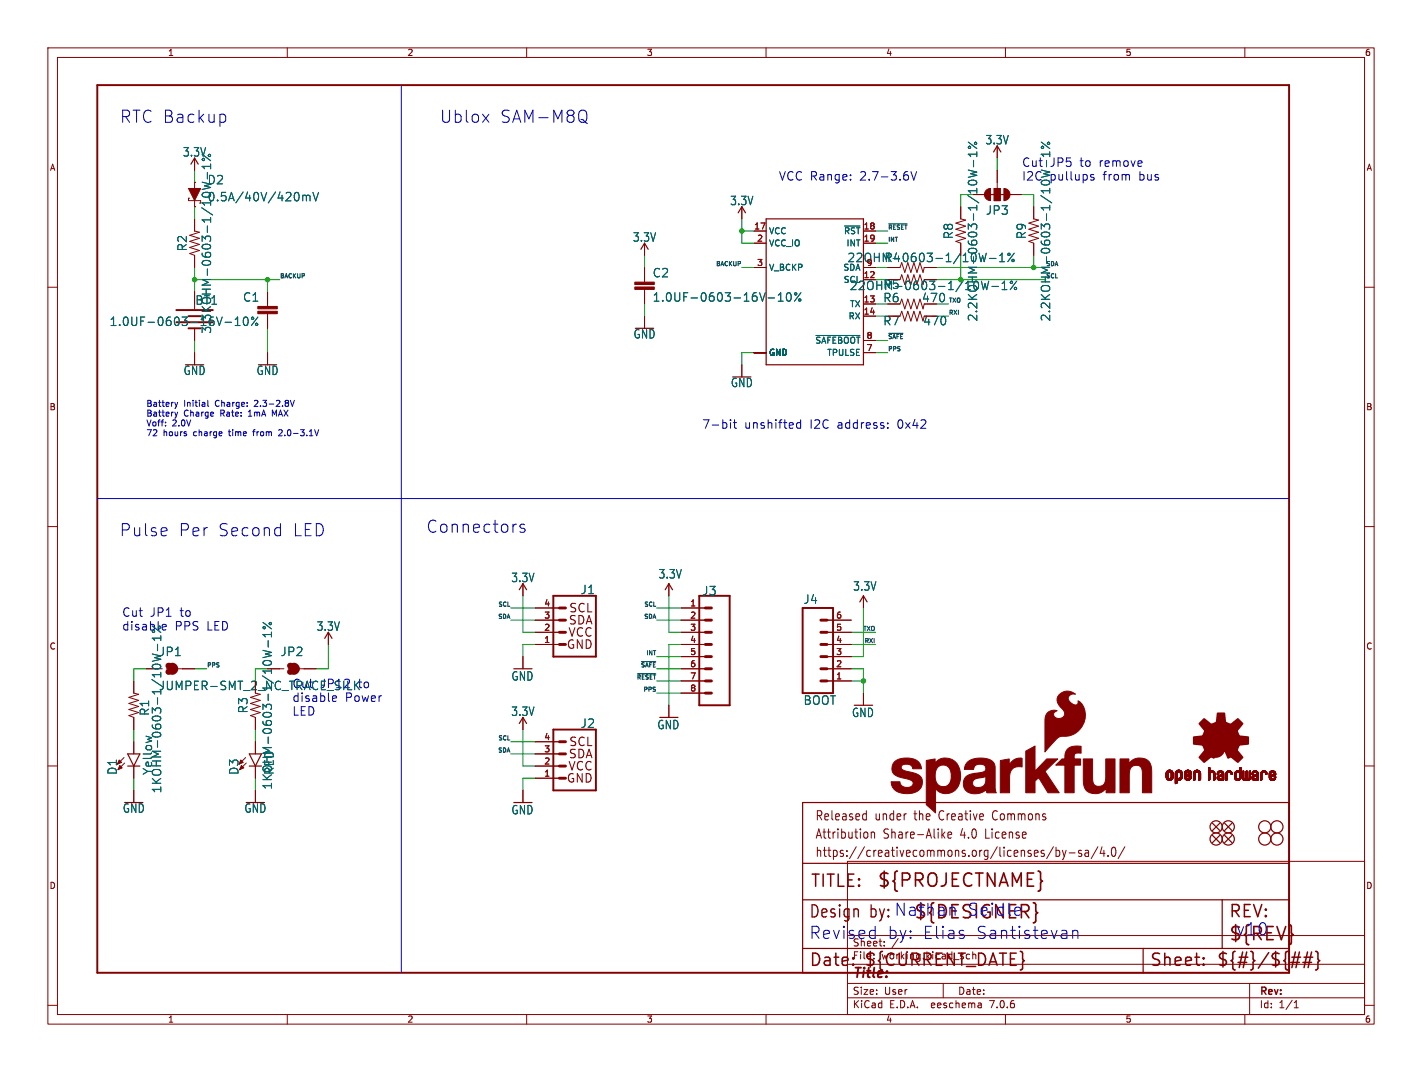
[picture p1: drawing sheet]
<svg xmlns="http://www.w3.org/2000/svg" width="297mm" height="224mm" viewBox="0 0 297 224" stroke-linecap="round" stroke-linejoin="round" font-family="sans-serif">
<defs><g id="words">
<g font-size="3.8" fill="#840000">
<text x="183.1" y="185.7">${PROJECTNAME}</text>
<text x="256.5" y="196.9">${REV}</text>
</g>
<text font-size="3.8" fill="#0000c2" x="190.8" y="192.3">${DESIGNER}</text>
<g font-size="3.5" fill="#0000c2">
<text x="25" y="25.9">RTC Backup</text>
<text x="91.9" y="25.9">Ublox</text>
<text x="104.4" y="25.9">SAM-M8Q</text>
<text x="25" y="112.2">Pulse</text>
<text x="37.3" y="112.2">Per</text>
<text x="45.4" y="112.2">Second</text>
<text x="61" y="112.2">LED</text>
<text x="88.9" y="111.5">Connectors</text>
<text x="201.9" y="191.5">Seidle</text>
<text x="168.9" y="192.1">Design</text>
<text x="168.9" y="196.3">Revised</text>
<text x="181.6" y="192.1">by: Nathan</text>
<text x="185.2" y="196.3">by:</text>
<text x="192.5" y="196.3">Elias</text>
<text x="203.6" y="196.3">Santistevan</text>
<text x="258.1" y="195.6">v10</text>
</g>
<g font-size="3.5" fill="#840000">
<text x="169.2" y="185.7">TITLE:</text>
<text x="256.5" y="192.1">REV:</text>
<text x="168.9" y="202.2">Date:</text>
<text x="180.3" y="202.2">${CURRENT_DATE}</text>
<text x="240" y="202.2">Sheet:</text>
<text x="254" y="202.2">${#}/${##}</text>
</g>
<text font-size="2.8" fill="#840000" x="178" y="204.8">Title:</text>
<g font-size="2.7" fill="#840000">
<text x="170.2" y="171.7">Released</text>
<text x="182.7" y="171.7">under</text>
<text x="191.1" y="171.7">the</text>
<text x="196.5" y="171.7">Creative</text>
<text x="208" y="171.7">Commons</text>
<text x="170.2" y="175.5">Attribution</text>
<text x="170.2" y="179.3">https://creativecommons.org/licenses/by-sa/4.0/</text>
<text x="184.5" y="175.5">Share-Alike</text>
<text x="200.8" y="175.5">4.0</text>
<text x="206.2" y="175.5">License</text>
</g>
<g font-size="2.5" fill="#006464">
<text x="38.1" y="32.9">3.3V</text>
<text x="205.8" y="30.4">3.3V</text>
<text x="213.4" y="35">Cut</text>
<text x="219.2" y="35">JP5</text>
<text x="43.3" y="38.7">D2</text>
<text x="213.4" y="37.9">I2C</text>
<text x="219.1" y="37.9">pullups</text>
<text x="43.3" y="42.3">0.5A/40V/420mV</text>
<text x="152.4" y="43.1">3.3V</text>
<text x="205.8" y="45.1">JP3</text>
<text x="39.2" y="52.6" transform="rotate(-90 39.2 52.6)">R2</text>
<text x="132.1" y="50.7">3.3V</text>
<text x="199.2" y="50" transform="rotate(-90 199.2 50)">R8</text>
<text x="214.5" y="50" transform="rotate(-90 214.5 50)">R9</text>
<text x="136.2" y="58.1">C2</text>
<text x="176.9" y="55">22OHM-0603-1/10W-1%</text>
<text x="184.6" y="55">R4</text>
<text x="40.7" y="63.9">BT1</text>
<text x="50.7" y="63.2">C1</text>
<text x="136.2" y="63.2">1.0UF-0603-16V-10%</text>
<text x="177.4" y="60.8">22OHM-0603-1/10W-1%</text>
<text x="22.8" y="68.3">1.0UF-0603-16V-10%</text>
<text x="44.3" y="69.8" transform="rotate(-90 44.3 69.8)">3.3KOHM-0603-1/10W-1%</text>
<text x="132.2" y="70.9">GND</text>
<text x="204.3" y="67.2" transform="rotate(-90 204.3 67.2)">2.2KOHM-0603-1/10W-1%</text>
<text x="219.6" y="67.2" transform="rotate(-90 219.6 67.2)">2.2KOHM-0603-1/10W-1%</text>
<text x="38.3" y="78.5">GND</text>
<text x="53.5" y="78.5">GND</text>
<text x="152.6" y="81.1">GND</text>
<text x="106.7" y="121.8">3.3V</text>
<text x="121.2" y="124.3">J1</text>
<text x="137.5" y="121">3.3V</text>
<text x="146.6" y="124.6">J3</text>
<text x="178.1" y="123.6">3.3V</text>
<text x="25.4" y="131.8">disable</text>
<text x="66.1" y="132">3.3V</text>
<text x="167.7" y="126.3">J4</text>
<text x="33.1" y="137.3">JP1</text>
<text x="58.5" y="137.3">JP2</text>
<text x="61" y="143.9">Cut</text>
<text x="66.8" y="143.9">JP12</text>
<text x="106.7" y="142.4">GND</text>
<text x="31.3" y="149.6" transform="rotate(-90 31.3 149.6)">R1</text>
<text x="33.1" y="144.4">JUMPER-SMT_2_NC_TRACE_SILK to</text>
<text x="51.9" y="149.1" transform="rotate(-90 51.9 149.1)">R3</text>
<text x="106.7" y="149.8">3.3V</text>
<text x="167.7" y="147.4">BOOT</text>
<text x="121.2" y="152.2">J2</text>
<text x="137.2" y="152.5">GND</text>
<text x="177.9" y="150">GND</text>
<text x="24.6" y="161.9" transform="rotate(-90 24.6 161.9)">D1</text>
<text x="32" y="161.9" transform="rotate(-90 32 161.9)">Yellow</text>
<text x="50" y="161.9" transform="rotate(-90 50 161.9)">D3</text>
<text x="57.4" y="161.9" transform="rotate(-90 57.4 161.9)">RED</text>
<text x="33.9" y="165.8" transform="rotate(-90 33.9 165.8)">1KOHM-0603-1/10W-1%</text>
<text x="57" y="165" transform="rotate(-90 57 165)">1KOHM-0603-1/10W-1%</text>
<text x="25.6" y="170">GND</text>
<text x="51" y="170">GND</text>
<text x="106.7" y="170.3">GND</text>
</g>
<g font-size="2.5" fill="#0000c2">
<text x="225.5" y="35">to</text>
<text x="229.6" y="35">remove</text>
<text x="162.6" y="37.9">VCC Range:</text>
<text x="179.5" y="37.9">2.7-3.6V</text>
<text x="230.3" y="37.9">from</text>
<text x="237.9" y="37.9">bus</text>
<text x="146.6" y="89.8">7-bit</text>
<text x="155.4" y="89.8">unshifted</text>
<text x="169.1" y="89.8">I2C</text>
<text x="174.9" y="89.8">address:</text>
<text x="187.6" y="89.8">0x42</text>
<text x="25.4" y="129">Cut</text>
<text x="31.3" y="129">JP1</text>
<text x="36.4" y="131.8">PPS</text>
<text x="37.5" y="129">to</text>
<text x="43.1" y="131.8">LED</text>
<text x="61" y="146.7">disable</text>
<text x="61" y="149.6">LED</text>
<text x="72" y="146.7">Power</text>
</g>
<g font-size="2.5" fill="#840000">
<text x="184.4" y="63.3">R6</text>
<text x="184.4" y="60.6">R5</text>
<text x="192.5" y="63.3">470</text>
<text x="184.4" y="68.2">R7</text>
<text x="192.7" y="68.2">470</text>
<text x="118.6" y="130.8">SDA</text>
<text x="118.7" y="128.2">SCL</text>
<text x="118.2" y="135.8">GND</text>
<text x="118.6" y="133.3">VCC</text>
<text x="33.1" y="144.4">JUMPER-SMT_2_NC_TRACE_SILK</text>
<text x="118.6" y="161.2">VCC</text>
<text x="118.6" y="158.7">SDA</text>
<text x="118.7" y="156.2">SCL</text>
<text x="118.2" y="163.8">GND</text>
</g>
<g font-size="2.1" fill="#0000c2">
<text x="178" y="197.9">Sheet:</text>
<text x="186.2" y="197.9">/</text>
</g>
<g font-size="2.1" fill="#840000">
<text x="178" y="200.6">File:</text>
<text x="184.1" y="200.6">working.kicad_sch</text>
<text x="178" y="208">Size:</text>
<text x="184.7" y="208">User</text>
<text x="200" y="208">Date:</text>
<text x="263" y="208.2">Rev:</text>
<text x="178" y="210.8">KiCad</text>
<text x="185.7" y="210.8">E.D.A.</text>
<text x="194.6" y="210.8">eeschema</text>
<text x="207" y="210.8">7.0.6</text>
<text x="263" y="210.8">Id:</text>
<text x="267.1" y="210.8">1/1</text>
</g>
<g font-size="1.8" fill="#840000">
<text x="35" y="11.9">1</text>
<text x="85" y="11.9">2</text>
<text x="135" y="11.9">3</text>
<text x="185" y="11.9">4</text>
<text x="235" y="11.9">5</text>
<text x="285" y="11.9">6</text>
<text x="10.3" y="35.9">A</text>
<text x="285.3" y="35.9">A</text>
<text x="10.3" y="85.9">B</text>
<text x="285.3" y="85.9">B</text>
<text x="10.3" y="135.9">C</text>
<text x="285.3" y="135.9">C</text>
<text x="10.3" y="185.9">D</text>
<text x="285.3" y="185.9">D</text>
<text x="35" y="213.8">1</text>
<text x="85" y="213.8">2</text>
<text x="135" y="213.8">3</text>
<text x="185" y="213.8">4</text>
<text x="235" y="213.8">5</text>
<text x="285" y="213.8">6</text>
</g>
<g font-size="1.8" fill="#a90000">
<text x="157.4" y="48">17</text>
<text x="158" y="50.5">2</text>
<text x="180.3" y="48">18</text>
<text x="180.3" y="50.5">19</text>
<text x="158" y="55.6">3</text>
<text x="180.3" y="58.2">12</text>
<text x="180.9" y="55.6">9</text>
<text x="180.3" y="63.2">13</text>
<text x="180.3" y="65.8">14</text>
<text x="180.9" y="70.9">8</text>
<text x="180.9" y="73.4">7</text>
<text x="113.6" y="131.8">2</text>
<text x="113.6" y="129.3">3</text>
<text x="113.6" y="126.7">4</text>
<text x="144.1" y="126.7">1</text>
<text x="144.1" y="129.3">2</text>
<text x="144.1" y="131.8">3</text>
<text x="174.6" y="131.8">5</text>
<text x="174.6" y="129.3">6</text>
<text x="113.6" y="134.4">1</text>
<text x="144.1" y="134.4">4</text>
<text x="144.1" y="136.9">5</text>
<text x="174.6" y="136.9">3</text>
<text x="174.6" y="134.4">4</text>
<text x="144.1" y="139.4">6</text>
<text x="144.1" y="142">7</text>
<text x="174.6" y="142">1</text>
<text x="174.6" y="139.4">2</text>
<text x="144.1" y="144.5">8</text>
<text x="113.6" y="154.7">4</text>
<text x="113.6" y="159.8">2</text>
<text x="113.6" y="157.2">3</text>
<text x="113.6" y="162.3">1</text>
</g>
<g font-size="1.8" fill="#006464">
<text x="160.5" y="49.1">VCC</text>
<text x="160.5" y="51.7">VCC_IO</text>
<text x="176.2" y="49.1">~{RST}</text>
<text x="176.7" y="51.7">INT</text>
<text x="160.5" y="56.7">V_BCKP</text>
<text x="176.1" y="56.7">SDA</text>
<text x="176.1" y="59.3">SCL</text>
<text x="177.5" y="64.4">TX</text>
<text x="170.2" y="72">~{SAFEBOOT}</text>
<text x="177.1" y="66.9">RX</text>
<text x="160.5" y="74.5">GND</text>
<text x="172.7" y="74.5">TPULSE</text>
</g>
<g font-size="1.8" fill="#0000c2">
<text x="30.5" y="85.1">Battery</text>
<text x="30.5" y="87.1">Battery</text>
<text x="30.5" y="89.1">Voff:</text>
<text x="35.9" y="89.1">2.0V</text>
<text x="38.4" y="85.1">Initial</text>
<text x="38.4" y="87.1">Charge</text>
<text x="45" y="85.1">Charge:</text>
<text x="46.1" y="87.1">Rate:</text>
<text x="52.1" y="87.1">1mA</text>
<text x="53.4" y="85.1">2.3-2.8V</text>
<text x="57.3" y="87.1">MAX</text>
<text x="30.5" y="91.2">72</text>
<text x="34.1" y="91.2">hours</text>
<text x="40.5" y="91.2">charge</text>
<text x="48.1" y="91.2">time</text>
<text x="53.4" y="91.2">from</text>
<text x="58.9" y="91.2">2.0-3.1V</text>
</g>
<g font-size="1.2" fill="#0f0f0f">
<text x="185.4" y="48">~{RESET}</text>
<text x="185.4" y="50.6">INT</text>
<text x="58.4" y="58.2">BACKUP</text>
<text x="149.4" y="55.6">BACKUP</text>
<text x="218.4" y="55.6">SDA</text>
<text x="218.4" y="58.2">SCL</text>
<text x="198.1" y="63.3">TXO</text>
<text x="198.1" y="65.8">RXI</text>
<text x="185.4" y="70.9">~{SAFE}</text>
<text x="185.4" y="73.4">PPS</text>
<text x="103.9" y="129.3">SDA</text>
<text x="103.9" y="126.8">SCL</text>
<text x="134.4" y="129.3">SDA</text>
<text x="134.4" y="126.8">SCL</text>
<text x="180.1" y="131.8">TXO</text>
<text x="134.8" y="136.9">INT</text>
<text x="180.4" y="134.4">RXI</text>
<text x="43.2" y="139.5">PPS</text>
<text x="132.9" y="142">~{RESET}</text>
<text x="133.7" y="139.5">~{SAFE}</text>
<text x="134.3" y="144.5">PPS</text>
<text x="103.9" y="154.7">SCL</text>
<text x="103.9" y="157.2">SDA</text>
</g>
</g></defs>
<g fill="none" stroke="#840000" stroke-width=".21">
<path d="M10 10h277v203.9h-277zM12 12h273v199.9h-273zM60 10v2M110 10v2M160 10v2M210 10v2M260 10v2M40.6 38.1h.1M40.6 33v2.6M40.6 38.1v1.3M207.6 39.4h1.3v2.5h-1.3zM208.3 30.5v2.5"/>
<path d="M208.3 35.6v3.8M10 60h2M39.6 41.4h-.2v.5h2.5M40.6 43.2h.1M40.6 41.9v1.3M40.6 45.7v2.6l1.1 .2-2.1 .6 2.1 .7-2.1 .6 2.1 .7-2.1 .6 2.1 .6-2.1 .7 1 .3v2.6M134.6 50.8v2.5M134.6 55.9v3M154.9 43.2v2.5M157.5 55.9h2.5M157.5 48.3h2.5M157.5 50.8h2.5"/>
<path d="M180.3 55.9h2.6M180.3 48.3h2.6M180.3 50.8h2.6M185.4 55.9h2.6l.3-1 .7 2 .6-2 .6 2 .7-2 .6 2 .7-2 .6 2 .2-1h2.6M188 58.4l.3-1 .7 2 .6-2 .6 2 .7-2 .6 2 .7-2 .6 2M200.7 43.2v2.5l1 .3-2.1 .6 2.1 .6-2.1 .7 2.1 .6-2.1 .6 2.1 .7-2.1 .6 1.1 .4v2.5M203.2 40.6h2.5M210.8 40.6h2.6M215.9 43.2v2.5l1 .3-2 .6 2 .6-2 .7 2 .6-2 .6 2 .7-2 .6 1 .4v2.5M285 60h2M40.6 61v2.5M40.6 68.6v2.5"/>
<path d="M40.6 73.7v2.5M55.9 61v3M55.9 65.5v3.1M55.9 73.7v2.5M134.6 60.5v3M134.6 66v2.6M154.9 76.2v2.5M157.5 73.7h2.5M180.3 73.7h2.6M180.3 63.5h2.6M180.3 66h2.6M180.3 71.1h2.6"/>
<path d="M188 63.5l.3-1 .7 2 .6-2 .6 2 .7-2 .6 2 .7-2 .6 2 .2-1M188 66l.3-1 .7 2.1 .6-2.1 .6 2.1 .7-2.1 .6 2.1 .7-2.1 .6 2.1M10 110h2M285 110h2M30.5 139.7h2.5M37.2 139.7h3.4M55.9 139.7h3.4M62.6 139.7h3.4M68.6 132.1v2.5M109.2 121.9v2.6M109.2 137.2v2.5M111.8 134.6h5"/>
<path d="M111.8 132.1h5M111.8 129.5h5M111.8 127h5M139.7 121.9v2.6M142.2 134.6h5.1M142.2 132.1h5.1M142.2 129.5h5.1M142.2 127h5.1M142.2 139.7h5.1M142.2 137.2h5.1M172.7 134.6h5.1M172.7 132.1h5.1"/>
<path d="M172.7 129.5h5.1M172.7 139.7h5.1M172.7 137.2h5.1M180.3 124.5v2.5M10 160h2M25.9 158.2l-1.4 1.4M26 159.4l-1.4 1.4M27.9 142.2v2.6l1.1 .2-2.1 .7 2.1 .6-2.1 .6 2.1 .7-2.1 .6 2.1 .6-2.1 .7 1 .4v2.5M27.9 154.9v2.6M51.3 158.2l-1.4 1.4M51.4 159.4l-1.4 1.4M53.3 154.9v2.6"/>
<path d="M54.4 145l-2.1 .7 2.1 .6-2.1 .6 2.1 .7-2.1 .6 2.1 .6-2.1 .7 1 .4v2.5M109.2 149.9v2.5M111.8 157.5h5M111.8 154.9h5M139.7 147.3v2.6M142.2 142.2h5.1M142.2 144.8h5.1M172.7 142.2h5.1M180.3 144.8v2.5M285 160h2M27.9 160v2.6M27.9 165.1v2.5"/>
<path d="M53.3 160v2.6M53.3 165.1v2.5M109.2 165.1v2.5M111.8 162.6h5M111.8 160h5M177 179.9h108v32h-108zM180.5 170l.4 .1M180.9 169.3v2M180.9 171.2l-.4 .1M181.2 174v.9M182 173.8v1.3M182 174l.2-.2 .4 .1 .1 1.2"/>
<path d="M196.9 174.4l.5 .7M197.4 173.8l-.7 .7M198 174.4l.8-.1-.1-.4-.5-.1-.2 .3 .1 .9h.6M220 176.9l-1.4 2.5M220.6 177v1.9M220.6 177.7l.4-.1 .3 .4-.1 .8h-.6M221.9 177.6l.4 1.3M222.3 178.9l-.2 .5-.2 .1M222.7 177.6l-.4 1.3M223.3 178.2h1.2M225.9 177.7l-.4-.1-.2 .3v.3l.6 .1v.5h-.6M226.7 177.7h.6l.1 1.2"/>
<path d="M227.4 178.1l-.6 .1a.4 .4 0 0 0-.2 .3 .4 .4 0 0 0 .2 .4l.6-.1M229.3 176.9l-1.4 2.5M230.2 176.9l-.4 1.4h1M230.6 177.6v1.3M231.4 178.7v.2M232.4 177.1l.3-.1a1.34 1.34 0 0 1 0 1.9h-.2a1.44 1.44 0 0 1-.1-1.8zM234.9 176.9l-1.4 2.5M177 195.4h108M10 210h2M60 211.9v2M110 211.9v2M160 211.9v2"/>
<path d="M177 208.4h108M177 205.4h108M177 201.4h108M197 205.4v3M204.9 209.6l.1 .9M205 210.4l-.2 .1M205 209.9h-.2M210 211.9v2M260 211.9v2M261 205.4v6.5M270.3 210.5h.9M270.3 209.4l.4-.4v1.5"/>
<path d="M285 210h2"/>
</g>
<path d="M20.3 17.8h248.9v185.4h-248.9zM36.8 64.8h7.6M36.8 67.3h7.6M115.6 124.5h8.9v12.7h-8.9zM146 124.5h6.4v22.8h-6.4zM167.6 127h6.4v17.8h-6.4zM115.6 152.4h8.9v12.7h-8.9z" fill="none" stroke="#840000" stroke-width=".41"/>
<g fill="none" stroke="#840000" stroke-width=".61">
<path d="M116.8 134.6h1.3M116.8 132.1h1.3M116.8 129.5h1.3M116.8 127h1.3M147.3 134.6h1.3M147.3 132.1h1.3M147.3 129.5h1.3M147.3 127h1.3M147.3 139.7h1.3M147.3 137.2h1.3M171.4 134.6h1.3M171.4 132.1h1.3"/>
<path d="M171.4 129.5h1.3M171.4 139.7h1.3M171.4 137.2h1.3M116.8 157.5h1.3M116.8 154.9h1.3M147.3 142.2h1.3M147.3 144.8h1.3M171.4 142.2h1.3M116.8 162.6h1.3M116.8 160h1.3"/>
</g>
<g fill="#840000" stroke="#840000" stroke-width=".21">
<path d="M39.4 39.4h2.5l-1.3 2.5z"/>
<path d="M206 39.7l.9-.3v2.5a1.27 1.27 0 0 1-1.2-.8 1.27 1.27 0 0 1 .3-1.4z"/>
<path d="M207.6 39.4h1.3v2.5h-1.3z"/>
<path d="M209.7 39.4a1.27 1.27 0 0 1 1.2 1.2h-1.2z"/>
<path d="M209.7 40.6h1.2a1.27 1.27 0 0 1-1.2 1.3z"/>
<path d="M198.7 162.1h1.9l-.4 2-1.7-.8z"/>
<path d="M214.2 156.9l2-1.1v5.3l2.4-2.6h2.3l-2.6 2.6 2.9 4.5h-2.3l-2-3.2-.7 .8v2.4h-2z"/>
<path d="M203.6 161.5l1.2-.1 .3 1-1.1 .2z"/>
<path d="M208.9 158.9l1.9-.4v1.3a2.34 2.34 0 0 1 2.7-1.4v1.8a2.13 2.13 0 0 0-2.6 2.6v2.8h-2z"/>
<path d="M226.3 158.5h1.9v2a7.9 7.9 0 0 0 .3 3.3 1.43 1.43 0 0 0 1.6 .3 1.43 1.43 0 0 0 .8-1.4l.1-4.2h1.9v7.1h-1.2a.52 .52 0 0 1-.6-.1 .52 .52 0 0 1-.1-.6v-.3a2.68 2.68 0 0 1-4.5 0l-.2-1.1z"/>
<path d="M233.9 158.5h1.2a.52 .52 0 0 1 .7 .1 .52 .52 0 0 1 0 .7v.2a2.68 2.68 0 0 1 4.5 .1l.2 1v5h-1.9v-2a7.9 7.9 0 0 0-.3-3.3 1.42 1.42 0 0 0-1.6-.3 1.42 1.42 0 0 0-.8 1.4v4.2h-2z"/>
<path d="M193.5 158.9l1.8-.4v.9a2.88 2.88 0 0 1 3-1 2.88 2.88 0 0 1 2.1 2.3l.2 1.4h-1.9a1.87 1.87 0 0 0-2.1-2.2 2.39 2.39 0 0 0-1.2 3 1.6 1.6 0 0 0 1.4 1.4 1.6 1.6 0 0 0 1.7-1l1.7 .8a2.81 2.81 0 0 1-4.8 .6v5.1l-1.9-1.7z"/>
<path d="M186.9 159.1a4.4 4.4 0 0 1 4.9 0l.6 .9 .1 .6h-1.9a1.39 1.39 0 0 0-2.3-.5 .88 .88 0 0 0 1 1 6.3 6.3 0 0 1 3 1.1 2.23 2.23 0 0 1-1.7 3.5 4 4 0 0 1-4.2-1.2l-.3-1.2h1.9a1.51 1.51 0 0 0 1.2 1.2 1.51 1.51 0 0 0 1.5-.7 .85 .85 0 0 0-.9-1 7.5 7.5 0 0 1-3.1-1.1 1.96 1.96 0 0 1 .2-2.6z"/>
<path d="M223 156.4a4.3 4.3 0 0 1 2.8-.5l-.1 1.4a.95 .95 0 0 0-1.3 .9v.3h1.3v1.3h-1.3v5.8h-2v-5.8h-1.9l.8-.8a.99 .99 0 0 1 1.1-.5v-.2a2.67 2.67 0 0 1 .6-1.9z"/>
<path d="M221.2 145.1a2.45 2.45 0 0 1 3.4-.1 1.05 1.05 0 0 0-1.4 .6 1.05 1.05 0 0 0 .7 1.4 .71 .71 0 0 0 .8 .3 .71 .71 0 0 0 .5-.8v-.1a3.8 3.8 0 0 1 .7 5.5 4.3 4.3 0 0 1-4.2 1.9 5.5 5.5 0 0 0-2.5 2.2l-.9 1.1v-6.4a1.94 1.94 0 0 1 2.5-2.2 .82 .82 0 0 0-.8 .9 .82 .82 0 0 0 1 .7 1.1 1.1 0 0 0 1.3-.6 1.1 1.1 0 0 0-.4-1.4 2.08 2.08 0 0 1-.7-3z"/>
<path d="M202.1 159.2a4.8 4.8 0 0 1 5.3 0 5.3 5.3 0 0 1 .4 3v2.3l.3 1.1h-1.4a.56 .56 0 0 1-.6-.1 .56 .56 0 0 1-.1-.6 3.3 3.3 0 0 1-4.4 .1 2.19 2.19 0 0 1-.1-2.4 2.19 2.19 0 0 1 2.1-1.1l.4 1.1a.96 .96 0 0 0-.9 1.2 .96 .96 0 0 0 1.2 .7 1.68 1.68 0 0 0 1.6-2v-.4l-.8 .3-.3-1a.91 .91 0 0 0 1.1-1 .91 .91 0 0 0-1.3-.8 1.09 1.09 0 0 0-1.2 1.1h-2l.2-.9z"/>
<path d="M243.6 162.3h.3z"/>
<path d="M243.6 162.2l.3 .1z"/>
<path d="M243.6 162.2h.3z"/>
<path d="M243.6 162.1l.3 .1z"/>
<path d="M243.6 162.1h.3z"/>
<path d="M243.6 162l.3 .1z"/>
<path d="M243.6 162h.3z"/>
<path d="M243.6 161.9l.3 .1z"/>
<path d="M243.6 161.9h.3z"/>
<path d="M243.6 161.8l.3 .1z"/>
<path d="M243.6 161.8h.3z"/>
<path d="M243.6 161.7l.3 .1z"/>
<path d="M243.6 161.7h.3z"/>
<path d="M243.6 161.6l.3 .1z"/>
<path d="M243.6 161.6h.3z"/>
<path d="M243.6 162.4h.4z"/>
<path d="M243.6 162.3l.3 .1z"/>
<path d="M243.6 161.5l.3 .1z"/>
<path d="M243.6 161.5h.3z"/>
<path d="M243.6 161.5h.4z"/>
<path d="M243.6 162.5h.4z"/>
<path d="M243.6 162.4l.4 .1z"/>
<path d="M243.6 161.4l.4 .1z"/>
<path d="M243.6 161.4h.4z"/>
<path d="M243.6 162.5h.5z"/>
<path d="M243.6 161.3l.4 .1z"/>
<path d="M243.6 161.3h.5z"/>
<path d="M243.6 162.6h.6z"/>
<path d="M243.6 162.6h.5z"/>
<path d="M243.6 162.5l.5 .1z"/>
<path d="M243.6 161.3h.6z"/>
<path d="M243.6 162.6h1.3z"/>
<path d="M243.6 161.2l1.3 .1z"/>
<path d="M243.7 162.6l1.2 .1z"/>
<path d="M243.7 162.6h1.2z"/>
<path d="M243.7 161.2h1.2z"/>
<path d="M243.7 162.7h1.2z"/>
<path d="M243.7 161.1l1.2 .1z"/>
<path d="M243.7 161.1h1.1z"/>
<path d="M243.7 162.7h1.1z"/>
<path d="M243.7 162.7l1.1 .1z"/>
<path d="M243.7 162.8h1.1z"/>
<path d="M243.8 162.8h1z"/>
<path d="M243.8 161.1h1z"/>
<path d="M243.8 161l1 .1z"/>
<path d="M243.8 161h1z"/>
<path d="M243.8 162.8l.9 .1z"/>
<path d="M243.8 161h.9z"/>
<path d="M243.9 162.9h.8z"/>
<path d="M243.9 161h.8z"/>
<path d="M243.9 162.9h.7z"/>
<path d="M243.9 160.9l.7 .1z"/>
<path d="M244 162.9h.6z"/>
<path d="M244 160.9h.6z"/>
<path d="M244 162.9l.5 .1z"/>
<path d="M244 160.9h.5z"/>
<path d="M244.1 160.9h.4z"/>
<path d="M244.1 163h.4z"/>
<path d="M244.1 160.9h.3z"/>
<path d="M244.2 163h.2z"/>
<path d="M244.2 160.9h.2z"/>
<path d="M244.3 161.3h.6z"/>
<path d="M244.4 162.6h.5z"/>
<path d="M244.4 161.3h.5z"/>
<path d="M244.4 162.6h.6z"/>
<path d="M244.4 161.3h.6z"/>
<path d="M244.5 161.3h.5z"/>
<path d="M244.5 162.5l.5 .1z"/>
<path d="M244.5 162.5h.5z"/>
<path d="M244.5 161.3l.5 .1z"/>
<path d="M244.5 161.4h.5z"/>
<path d="M244.6 161.4h.4z"/>
<path d="M244.6 162.5h.4z"/>
<path d="M244.6 162.4l.4 .1z"/>
<path d="M244.6 162.4h.4z"/>
<path d="M244.6 161.5h.4z"/>
<path d="M244.6 161.4l.4 .1z"/>
<path d="M244.6 162.3l.4 .1z"/>
<path d="M244.6 162.3h.4z"/>
<path d="M244.6 162.2l.4 .1z"/>
<path d="M244.6 162.2h.4z"/>
<path d="M244.6 162.1l.4 .1z"/>
<path d="M244.6 162.1h.4z"/>
<path d="M244.6 162l.4 .1z"/>
<path d="M244.6 162h.4z"/>
<path d="M244.6 161.9l.4 .1z"/>
<path d="M244.6 161.9h.4z"/>
<path d="M244.6 161.8l.4 .1z"/>
<path d="M244.6 161.8h.4z"/>
<path d="M244.6 161.7l.4 .1z"/>
<path d="M244.6 161.7h.4z"/>
<path d="M244.6 161.6l.4 .1z"/>
<path d="M244.6 161.6h.4z"/>
<path d="M244.6 161.5l.4 .1z"/>
<path d="M245.5 163.6h.2z"/>
<path d="M245.5 163.6h.3z"/>
<path d="M245.5 163.5l.3 .1z"/>
<path d="M245.5 163.5h.4z"/>
<path d="M245.5 163.4l.4 .1z"/>
<path d="M245.5 163.4h.4z"/>
<path d="M245.5 163.3l.4 .1z"/>
<path d="M245.5 163.3h.4z"/>
<path d="M245.5 163.2l.4 .1z"/>
<path d="M245.5 163.2h.4z"/>
<path d="M245.5 163.1l.4 .1z"/>
<path d="M245.5 163.1h.4z"/>
<path d="M245.5 163l.4 .1z"/>
<path d="M245.5 163h.4z"/>
<path d="M245.5 162.9l.4 .1z"/>
<path d="M245.5 162.9h1z"/>
<path d="M245.5 162.9h1.1z"/>
<path d="M245.5 162.8l1.2 .1z"/>
<path d="M245.5 162.8h1.2z"/>
<path d="M245.5 162.8h1.3z"/>
<path d="M245.5 162.7l1.3 .1z"/>
<path d="M245.5 162.7h1.3z"/>
<path d="M245.5 162.6l1.3 .1z"/>
<path d="M245.5 162.6h1.3z"/>
<path d="M245.5 162.6h1.4z"/>
<path d="M245.5 162.6h.6z"/>
<path d="M245.5 162.6h.5z"/>
<path d="M245.5 162.5l.5 .1z"/>
<path d="M245.5 162.5h.5z"/>
<path d="M245.5 162.5h.4z"/>
<path d="M245.5 162.4l.4 .1z"/>
<path d="M245.5 162.4h.4z"/>
<path d="M245.5 162.3l.4 .1z"/>
<path d="M245.5 162.3h.4z"/>
<path d="M245.5 162.2l.4 .1z"/>
<path d="M245.5 162.2h.4z"/>
<path d="M245.5 162.1l.4 .1z"/>
<path d="M245.5 162.1h.4z"/>
<path d="M245.5 162l.4 .1z"/>
<path d="M245.5 162h.4z"/>
<path d="M245.5 161.9l.4 .1z"/>
<path d="M245.5 161.9h.4z"/>
<path d="M245.5 161.8l.4 .1z"/>
<path d="M245.5 161.8h.4z"/>
<path d="M245.5 161.7l.4 .1z"/>
<path d="M245.5 161.7h.4z"/>
<path d="M245.5 161.6l.4 .1z"/>
<path d="M245.5 161.6h.4z"/>
<path d="M245.5 161.5l.4 .1z"/>
<path d="M245.5 161.5h.4z"/>
<path d="M245.5 161.4l.4 .1z"/>
<path d="M245.5 163.7h.1z"/>
<path d="M245.5 163.6l.2 .1z"/>
<path d="M245.5 161.4h.4z"/>
<path d="M245.5 161.4h.5z"/>
<path d="M245.5 161.3l.5 .1z"/>
<path d="M245.5 161.3h.5z"/>
<path d="M245.5 161.3h.6z"/>
<path d="M245.5 161.2l1.4 .1z"/>
<path d="M245.5 161.2h1.3z"/>
<path d="M245.6 161.2h1.2z"/>
<path d="M245.6 161.1l1.2 .1z"/>
<path d="M245.6 161.1h1.2z"/>
<path d="M245.6 161.1h1.1z"/>
<path d="M245.7 161.1h1z"/>
<path d="M245.7 161l1 .1z"/>
<path d="M245.7 161h1z"/>
<path d="M245.8 161h.9z"/>
<path d="M245.8 161h.8z"/>
<path d="M245.9 160.9l.6 .1z"/>
<path d="M245.9 160.9h.6z"/>
<path d="M245.9 162.9l.6 .1z"/>
<path d="M246 160.9h.5z"/>
<path d="M246 163h.4z"/>
<path d="M246 160.9h.4z"/>
<path d="M246 160.9h.3z"/>
<path d="M246.1 163h.2z"/>
<path d="M246.1 160.9h.2z"/>
<path d="M246.3 161.3h.6z"/>
<path d="M246.3 162.6h.6z"/>
<path d="M246.4 161.3h.5z"/>
<path d="M246.4 162.6h.5z"/>
<path d="M246.4 162.5l.5 .1z"/>
<path d="M246.4 162.5h.5z"/>
<path d="M246.4 161.3l.5 .1z"/>
<path d="M246.4 161.4h.5z"/>
<path d="M246.5 162.5h.4z"/>
<path d="M246.5 161.4h.4z"/>
<path d="M246.5 162.4l.4 .1z"/>
<path d="M246.5 162.4h.4z"/>
<path d="M246.5 161.5h.4z"/>
<path d="M246.5 161.4l.4 .1z"/>
<path d="M246.5 162.3l.4 .1z"/>
<path d="M246.5 162.3h.4z"/>
<path d="M246.5 161.6h.4z"/>
<path d="M246.5 161.5l.4 .1z"/>
<path d="M246.6 162.3h.3z"/>
<path d="M246.6 162.2l.3 .1z"/>
<path d="M246.6 162.2h.3z"/>
<path d="M246.6 162.1l.3 .1z"/>
<path d="M246.6 162.1h.3z"/>
<path d="M246.6 162l.3 .1z"/>
<path d="M246.6 162h.3z"/>
<path d="M246.6 161.9l.3 .1z"/>
<path d="M246.6 161.9h.3z"/>
<path d="M246.6 161.8l.3 .1z"/>
<path d="M246.6 161.8h.3z"/>
<path d="M246.6 161.7l.3 .1z"/>
<path d="M246.6 161.7h.3z"/>
<path d="M246.6 161.6l.3 .1z"/>
<path d="M246.6 161.6h.3z"/>
<path d="M247.4 162.4h.4z"/>
<path d="M247.4 162.3l.4 .1z"/>
<path d="M247.4 162.3h.4z"/>
<path d="M247.4 162.2l.5 .1z"/>
<path d="M247.4 162.2h.5z"/>
<path d="M247.4 162.2h.6z"/>
<path d="M247.4 162.2h.7z"/>
<path d="M247.4 162.1l.7 .1z"/>
<path d="M247.4 162.1h.7z"/>
<path d="M247.4 162.1h.8z"/>
<path d="M247.4 162.1h.9z"/>
<path d="M247.4 162l.9 .1z"/>
<path d="M247.4 162h.9z"/>
<path d="M247.4 162h1z"/>
<path d="M247.4 162h1.1z"/>
<path d="M247.4 161.9l1.1 .1z"/>
<path d="M247.4 161.9h1.1z"/>
<path d="M247.4 161.9h1.2z"/>
<path d="M247.4 161.9h1.3z"/>
<path d="M247.4 161.8l1.3 .1z"/>
<path d="M247.4 161.8h1.4z"/>
<path d="M247.4 161.8h.4z"/>
<path d="M247.4 161.7l.3 .1z"/>
<path d="M247.4 161.7h.3z"/>
<path d="M247.4 161.6l.3 .1z"/>
<path d="M247.4 161.6h.4z"/>
<path d="M247.4 161.5l.4 .1z"/>
<path d="M247.4 161.5h.4z"/>
<path d="M247.4 161.4l.4 .1z"/>
<path d="M247.4 162.5h.5z"/>
<path d="M247.4 162.5h.4z"/>
<path d="M247.4 162.4l.4 .1z"/>
<path d="M247.4 161.4h.4z"/>
<path d="M247.4 161.4h.5z"/>
<path d="M247.4 162.5l.5 .1z"/>
<path d="M247.4 161.3l.5 .1z"/>
<path d="M247.4 161.3h.5z"/>
<path d="M247.4 162.6h.5z"/>
<path d="M247.4 162.6h.6z"/>
<path d="M247.4 161.3h.6z"/>
<path d="M247.5 162.6h.5z"/>
<path d="M247.5 161.3h.5z"/>
<path d="M247.5 162.6h1.2z"/>
<path d="M247.5 161.3h.6z"/>
<path d="M247.5 162.6l1.2 .1z"/>
<path d="M247.5 161.2l1.3 .1z"/>
<path d="M247.5 161.2h1.2z"/>
<path d="M247.5 162.7h1.2z"/>
<path d="M247.5 161.1l1.2 .1z"/>
<path d="M247.6 162.7l1.1 .1z"/>
<path d="M247.6 161.1h1.1z"/>
<path d="M247.6 162.8h1z"/>
<path d="M247.6 161.1h1z"/>
<path d="M247.6 161l1 .1z"/>
<path d="M247.6 161h1z"/>
<path d="M247.7 162.8l.9 .1z"/>
<path d="M247.7 161h.9z"/>
<path d="M247.7 162.9h.8z"/>
<path d="M247.7 161h.8z"/>
<path d="M247.8 160.9l.7 .1z"/>
<path d="M247.8 162.9h.7z"/>
<path d="M247.8 160.9h.6z"/>
<path d="M247.8 162.9h.6z"/>
<path d="M247.9 162.9l.5 .1z"/>
<path d="M247.9 161.8h.9z"/>
<path d="M247.9 160.9h.4z"/>
<path d="M247.9 163h.4z"/>
<path d="M248 163h.2z"/>
<path d="M248 161.8h.8z"/>
<path d="M248 160.9h.3z"/>
<path d="M248 160.9h.2z"/>
<path d="M248 161.7l.8 .1z"/>
<path d="M248.1 161.7h.7z"/>
<path d="M248.2 161.7h.6z"/>
<path d="M248.2 161.3h.6z"/>
<path d="M248.2 162.6h.5z"/>
<path d="M248.2 162.6h.6z"/>
<path d="M248.2 161.6l.6 .1z"/>
<path d="M248.3 161.6h.5z"/>
<path d="M248.3 161.3h.5z"/>
<path d="M248.3 162.6h.5z"/>
<path d="M248.3 162.5l.5 .1z"/>
<path d="M248.3 162.5h.5z"/>
<path d="M248.3 161.3l.5 .1z"/>
<path d="M248.3 161.4h.5z"/>
<path d="M248.4 162.5h.4z"/>
<path d="M248.4 161.4h.4z"/>
<path d="M248.4 161.6h.4z"/>
<path d="M248.4 162.4l.4 .1z"/>
<path d="M248.4 161.5h.4z"/>
<path d="M248.4 161.4l.4 .1z"/>
<path d="M248.4 162.4h.4z"/>
<path d="M248.4 161.5l.4 .1z"/>
<path d="M248.4 162.3l.4 .1z"/>
<path d="M248.5 162.3h.3z"/>
<path d="M248.5 162.2l.3 .1z"/>
<path d="M248.5 162.2h.3z"/>
<path d="M248.6 162.2h.2z"/>
<path d="M248.6 162.1l.2 .1z"/>
<path d="M248.6 162.1h.2z"/>
<path d="M248.7 162.1h.1z"/>
<path d="M249.3 162.9h.3z"/>
<path d="M249.3 162.9h.4z"/>
<path d="M249.3 162.8l.4 .1z"/>
<path d="M249.3 162.8h.4z"/>
<path d="M249.3 162.7l.4 .1z"/>
<path d="M249.3 162.7h.4z"/>
<path d="M249.3 162.6l.4 .1z"/>
<path d="M249.3 162.6h.4z"/>
<path d="M249.3 162.5l.4 .1z"/>
<path d="M249.3 162.5h.4z"/>
<path d="M249.3 162.4l.4 .1z"/>
<path d="M249.3 162.4h.4z"/>
<path d="M249.3 162.3l.4 .1z"/>
<path d="M249.3 162.3h.4z"/>
<path d="M249.3 162.2l.4 .1z"/>
<path d="M249.3 162.2h.4z"/>
<path d="M249.3 162.1l.4 .1z"/>
<path d="M249.3 162.1h.4z"/>
<path d="M249.3 162l.4 .1z"/>
<path d="M249.3 162h.4z"/>
<path d="M249.3 161.9l.4 .1z"/>
<path d="M249.3 161.9h.4z"/>
<path d="M249.3 161.8l.4 .1z"/>
<path d="M249.3 161.8h.4z"/>
<path d="M249.3 161.7l.4 .1z"/>
<path d="M249.3 161.7h.4z"/>
<path d="M249.3 161.6l.4 .1z"/>
<path d="M249.3 161.6h.4z"/>
<path d="M249.3 161.5l.4 .1z"/>
<path d="M249.3 162.9h.2z"/>
<path d="M249.3 161.5h.4z"/>
<path d="M249.3 161.4l.4 .1z"/>
<path d="M249.3 162.9l.2 .1z"/>
<path d="M249.3 161.4h.4z"/>
<path d="M249.3 161.4h.5z"/>
<path d="M249.3 161.3l.5 .1z"/>
<path d="M249.3 161.3h.5z"/>
<path d="M249.3 161.3h.6z"/>
<path d="M249.4 161.3h.5z"/>
<path d="M249.4 161.3h.6z"/>
<path d="M249.4 161.2l1.3 .1z"/>
<path d="M249.4 161.2h1.3z"/>
<path d="M249.4 161.2h1.2z"/>
<path d="M249.4 161.1l1.2 .1z"/>
<path d="M249.4 161.1h1.2z"/>
<path d="M249.5 161.1h1.1z"/>
<path d="M249.5 161.1h1z"/>
<path d="M249.5 161l1 .1z"/>
<path d="M249.5 161h1z"/>
<path d="M249.6 161h.9z"/>
<path d="M249.6 161h.8z"/>
<path d="M249.7 161h.7z"/>
<path d="M249.7 160.9l.7 .1z"/>
<path d="M249.7 160.9h.6z"/>
<path d="M249.8 160.9h.5z"/>
<path d="M249.8 160.9h.4z"/>
<path d="M249.9 160.9h.3z"/>
<path d="M249.9 160.9h.2z"/>
<path d="M250.1 161.3h.6z"/>
<path d="M250.2 161.3h.5z"/>
<path d="M250.3 161.3l.4 .1z"/>
<path d="M250.3 161.4h.4z"/>
<path d="M250.3 161.4l.5 .1z"/>
<path d="M250.3 161.5h.5z"/>
<path d="M250.4 162.9h.2z"/>
<path d="M250.4 162.9h.3z"/>
<path d="M250.4 162.8l.4 .1z"/>
<path d="M250.4 162.8h.4z"/>
<path d="M250.4 162.7l.4 .1z"/>
<path d="M250.4 162.7h.4z"/>
<path d="M250.4 162.6l.4 .1z"/>
<path d="M250.4 162.6h.4z"/>
<path d="M250.4 162.5l.4 .1z"/>
<path d="M250.4 162.5h.4z"/>
<path d="M250.4 162.4l.4 .1z"/>
<path d="M250.4 162.4h.4z"/>
<path d="M250.4 162.3l.4 .1z"/>
<path d="M250.4 162.3h.4z"/>
<path d="M250.4 162.2l.4 .1z"/>
<path d="M250.4 162.2h.4z"/>
<path d="M250.4 162.1l.4 .1z"/>
<path d="M250.4 162.1h.4z"/>
<path d="M250.4 162l.4 .1z"/>
<path d="M250.4 162h.4z"/>
<path d="M250.4 161.9l.4 .1z"/>
<path d="M250.4 161.9h.4z"/>
<path d="M250.4 161.8l.4 .1z"/>
<path d="M250.4 161.8h.4z"/>
<path d="M250.4 161.7l.4 .1z"/>
<path d="M250.4 161.7h.4z"/>
<path d="M250.4 161.6l.4 .1z"/>
<path d="M250.4 161.6h.4z"/>
<path d="M250.4 161.5l.4 .1z"/>
<path d="M250.4 161.5h.4z"/>
<path d="M250.4 162.9l.2 .1z"/>
<path d="M252.4 163h.2z"/>
<path d="M252.4 162.9l.2 .1z"/>
<path d="M252.4 160.5h.3z"/>
<path d="M252.4 163h.1z"/>
<path d="M252.4 162.9h.2z"/>
<path d="M252.4 162.9h.3z"/>
<path d="M252.4 162.8l.3 .1z"/>
<path d="M252.4 162.8h.3z"/>
<path d="M252.4 162.7l.3 .1z"/>
<path d="M252.4 162.7h.3z"/>
<path d="M252.4 162.6l.3 .1z"/>
<path d="M252.4 162.6h.3z"/>
<path d="M252.4 162.5l.3 .1z"/>
<path d="M252.4 162.5h.3z"/>
<path d="M252.4 162.4l.3 .1z"/>
<path d="M252.4 162.4h.3z"/>
<path d="M252.4 162.3l.3 .1z"/>
<path d="M252.4 162.3h.3z"/>
<path d="M252.4 162.2l.3 .1z"/>
<path d="M252.4 162.2h.3z"/>
<path d="M252.4 162.1l.3 .1z"/>
<path d="M252.4 162.1h.3z"/>
<path d="M252.4 162l.3 .1z"/>
<path d="M252.4 162h.3z"/>
<path d="M252.4 161.9l.3 .1z"/>
<path d="M252.4 161.9h.3z"/>
<path d="M252.4 161.8l.3 .1z"/>
<path d="M252.4 161.8h.3z"/>
<path d="M252.4 161.7l.3 .1z"/>
<path d="M252.4 161.7h.3z"/>
<path d="M252.4 161.6l.3 .1z"/>
<path d="M252.4 161.6h.3z"/>
<path d="M252.4 161.5l.3 .1z"/>
<path d="M252.4 161.5h.3z"/>
<path d="M252.4 161.5h.4z"/>
<path d="M252.4 161.4l.4 .1z"/>
<path d="M252.4 161.4h.4z"/>
<path d="M252.4 161.4h.5z"/>
<path d="M252.4 161.3l.5 .1z"/>
<path d="M252.4 161.3h.5z"/>
<path d="M252.4 161.3h.6z"/>
<path d="M252.4 161.3h.7z"/>
<path d="M252.4 161.3h1.2z"/>
<path d="M252.4 161.2l1.2 .1z"/>
<path d="M252.4 161.2h1.2z"/>
<path d="M252.4 161.2h1.1z"/>
<path d="M252.4 161.1l1.1 .1z"/>
<path d="M252.4 161.1h1.1z"/>
<path d="M252.4 161.1h1z"/>
<path d="M252.4 161.1h.3z"/>
<path d="M252.4 161l.3 .1z"/>
<path d="M252.4 161h.3z"/>
<path d="M252.4 160.9l.3 .1z"/>
<path d="M252.4 160.9h.3z"/>
<path d="M252.4 160.8l.3 .1z"/>
<path d="M252.4 160.8h.3z"/>
<path d="M252.4 160.7l.3 .1z"/>
<path d="M252.4 160.7h.3z"/>
<path d="M252.4 160.6l.3 .1z"/>
<path d="M252.4 160.6h.3z"/>
<path d="M252.4 160.5l.3 .1z"/>
<path d="M252.4 160.4l.3 .1z"/>
<path d="M252.4 160.4h.3z"/>
<path d="M252.5 160.4h.2z"/>
<path d="M252.5 160.3l.2 .1z"/>
<path d="M252.8 161.1h.6z"/>
<path d="M252.9 161l.4 .1z"/>
<path d="M252.9 161h.4z"/>
<path d="M253.1 161.3h.6z"/>
<path d="M253.2 161.3h.5z"/>
<path d="M253.3 161.3h.4z"/>
<path d="M253.3 161.3l.4 .1z"/>
<path d="M253.3 161.4h.4z"/>
<path d="M253.4 161.4h.3z"/>
<path d="M253.4 161.5h.3z"/>
<path d="M253.4 161.4l.3 .1z"/>
<path d="M253.4 161.5h.4z"/>
<path d="M253.5 161.5l.3 .1z"/>
<path d="M253.5 161.6h.3z"/>
<path d="M253.5 161.7h.3z"/>
<path d="M253.5 161.6l.3 .1z"/>
<path d="M253.5 163h.1z"/>
<path d="M253.5 162.9l.2 .1z"/>
<path d="M253.5 162.9h.2z"/>
<path d="M253.5 162.9h.3z"/>
<path d="M253.5 162.8l.3 .1z"/>
<path d="M253.5 162.8h.3z"/>
<path d="M253.5 162.7l.3 .1z"/>
<path d="M253.5 162.7h.3z"/>
<path d="M253.5 162.6l.3 .1z"/>
<path d="M253.5 162.6h.3z"/>
<path d="M253.5 162.5l.3 .1z"/>
<path d="M253.5 162.5h.3z"/>
<path d="M253.5 162.4l.3 .1z"/>
<path d="M253.5 162.4h.3z"/>
<path d="M253.5 162.3l.3 .1z"/>
<path d="M253.5 162.3h.3z"/>
<path d="M253.5 162.2l.3 .1z"/>
<path d="M253.5 162.2h.3z"/>
<path d="M253.5 162.1l.3 .1z"/>
<path d="M253.5 162.1h.3z"/>
<path d="M253.5 162l.3 .1z"/>
<path d="M253.5 162h.3z"/>
<path d="M253.5 161.9l.3 .1z"/>
<path d="M253.5 161.9h.3z"/>
<path d="M253.5 161.8l.3 .1z"/>
<path d="M253.5 161.8h.3z"/>
<path d="M253.5 161.7l.3 .1z"/>
<path d="M254.2 162.6h.3z"/>
<path d="M254.2 162.5l.3 .1z"/>
<path d="M254.2 162.5h.3z"/>
<path d="M254.2 162.4l.3 .1z"/>
<path d="M254.2 162.4h.3z"/>
<path d="M254.2 161.8h.2z"/>
<path d="M254.2 161.7l.3 .1z"/>
<path d="M254.2 161.7h.3z"/>
<path d="M254.2 161.6l.3 .1z"/>
<path d="M254.2 162.6h.4z"/>
<path d="M254.2 162.4h.4z"/>
<path d="M254.2 162.3l.4 .1z"/>
<path d="M254.2 161.6h.3z"/>
<path d="M254.2 162.7h.4z"/>
<path d="M254.2 162.6l.4 .1z"/>
<path d="M254.2 162.3h.4z"/>
<path d="M254.2 161.5l.3 .1z"/>
<path d="M254.2 161.5h.4z"/>
<path d="M254.3 162.7h.4z"/>
<path d="M254.3 162.7h.3z"/>
<path d="M254.3 162.3h.4z"/>
<path d="M254.3 162.2l.4 .1z"/>
<path d="M254.3 162.2h.5z"/>
<path d="M254.3 161.5h.3z"/>
<path d="M254.3 161.4l.3 .1z"/>
<path d="M254.3 161.4h.3z"/>
<path d="M254.3 162.7l.8 .1z"/>
<path d="M254.3 162.7h.5z"/>
<path d="M254.3 162.8h.8z"/>
<path d="M254.3 161.4h.4z"/>
<path d="M254.3 162.2h.6z"/>
<path d="M254.3 161.3l.4 .1z"/>
<path d="M254.3 162.1l.7 .1z"/>
<path d="M254.3 161.3h.4z"/>
<path d="M254.3 161.3h.5z"/>
<path d="M254.4 162.8h.7z"/>
<path d="M254.4 162.1h.6z"/>
<path d="M254.4 161.3h.4z"/>
<path d="M254.4 161.3h.5z"/>
<path d="M254.4 162.8l.7 .1z"/>
<path d="M254.4 161.3h1.1z"/>
<path d="M254.4 162.9h.7z"/>
<path d="M254.4 161.3h1z"/>
<path d="M254.4 162.1h.7z"/>
<path d="M254.4 161.2l1 .1z"/>
<path d="M254.4 161.2h1z"/>
<path d="M254.4 162.1h.8z"/>
<path d="M254.5 162.9h.6z"/>
<path d="M254.5 162.1h.7z"/>
<path d="M254.5 161.2h.9z"/>
<path d="M254.5 162l.7 .1z"/>
<path d="M254.5 161.2h.8z"/>
<path d="M254.5 161.1l.8 .1z"/>
<path d="M254.5 162h1.1z"/>
<path d="M254.5 161.1h.8z"/>
<path d="M254.5 162.9l.6 .1z"/>
<path d="M254.6 163h.5z"/>
<path d="M254.6 161.1h.7z"/>
<path d="M254.6 162h1z"/>
<path d="M254.6 161.1h.6z"/>
<path d="M254.6 163h.4z"/>
<path d="M254.7 161l.5 .1z"/>
<path d="M254.7 162h.9z"/>
<path d="M254.7 161h.5z"/>
<path d="M254.7 161.9l.9 .1z"/>
<path d="M254.7 161h.4z"/>
<path d="M254.8 161.9h.8z"/>
<path d="M254.8 162.7h.3z"/>
<path d="M254.9 161h.1z"/>
<path d="M254.9 162.7h.1z"/>
<path d="M254.9 161.9h.7z"/>
<path d="M254.9 161.3h.6z"/>
<path d="M255 161.8l.6 .1z"/>
<path d="M255 161.3h.5z"/>
<path d="M255 161.8h.6z"/>
<path d="M255.1 161.8h.5z"/>
<path d="M255.1 161.3h.4z"/>
<path d="M255.1 161.3l.4 .1z"/>
<path d="M255.1 161.4h.4z"/>
<path d="M255.2 161.8h.4z"/>
<path d="M255.2 161.4h.3z"/>
<path d="M255.2 161.7l.4 .1z"/>
<path d="M255.2 161.4l.3 .1z"/>
<path d="M255.2 161.7h.4z"/>
<path d="M255.2 161.5h.4z"/>
<path d="M255.2 162l.4 .1z"/>
<path d="M255.3 161.7h.3z"/>
<path d="M255.3 161.5h.3z"/>
<path d="M255.3 162.1h.3z"/>
<path d="M255.3 161.5l.3 .1z"/>
<path d="M255.3 161.6h.3z"/>
<path d="M255.3 163h.1z"/>
<path d="M255.3 163h.2z"/>
<path d="M255.3 162.9l.2 .1z"/>
<path d="M255.3 162.9h.2z"/>
<path d="M255.3 162.9h.3z"/>
<path d="M255.3 162.8l.3 .1z"/>
<path d="M255.3 162.8h.3z"/>
<path d="M255.3 162.7l.3 .1z"/>
<path d="M255.3 162.7h.3z"/>
<path d="M255.3 162.6l.3 .1z"/>
<path d="M255.3 162.6h.3z"/>
<path d="M255.3 162.5l.3 .1z"/>
<path d="M255.3 162.5h.3z"/>
<path d="M255.3 162.4l.3 .1z"/>
<path d="M255.3 162.4h.3z"/>
<path d="M255.3 162.3l.3 .1z"/>
<path d="M255.3 162.3h.3z"/>
<path d="M255.3 162.2l.3 .1z"/>
<path d="M255.3 162.2h.3z"/>
<path d="M255.3 162.1l.3 .1z"/>
<path d="M255.3 161.6l.3 .1z"/>
<path d="M256 163h.2z"/>
<path d="M256 162.9l.2 .1z"/>
<path d="M256 162.9h.3z"/>
<path d="M256 162.8l.3 .1z"/>
<path d="M256 162.8h.3z"/>
<path d="M256 162.7l.3 .1z"/>
<path d="M256 162.7h.3z"/>
<path d="M256 162.6l.3 .1z"/>
<path d="M256 162.6h.3z"/>
<path d="M256 162.5l.3 .1z"/>
<path d="M256 162.5h.3z"/>
<path d="M256 162.4l.3 .1z"/>
<path d="M256 162.4h.3z"/>
<path d="M256 162.3l.3 .1z"/>
<path d="M256 162.3h.3z"/>
<path d="M256 162.2l.3 .1z"/>
<path d="M256 162.2h.3z"/>
<path d="M256 162.1l.3 .1z"/>
<path d="M256 162.1h.3z"/>
<path d="M256 162l.3 .1z"/>
<path d="M256 162h.3z"/>
<path d="M256 161.9l.3 .1z"/>
<path d="M256 161.9h.3z"/>
<path d="M256 161.8l.3 .1z"/>
<path d="M256 161.8h.3z"/>
<path d="M256 161.7l.3 .1z"/>
<path d="M256 161.7h.3z"/>
<path d="M256 161.6l.3 .1z"/>
<path d="M256 161.6h.3z"/>
<path d="M256 161.6h.4z"/>
<path d="M256 161.5l.4 .1z"/>
<path d="M256 161.5h.4z"/>
<path d="M256.1 161.5h.3z"/>
<path d="M256.1 161.4l.3 .1z"/>
<path d="M256.1 161.4h.3z"/>
<path d="M256.1 161.4h.4z"/>
<path d="M256.1 161.3l.4 .1z"/>
<path d="M256.1 161.3h.4z"/>
<path d="M256.1 161.3h.5z"/>
<path d="M256.1 161.3h.6z"/>
<path d="M256.2 161.3h.5z"/>
<path d="M256.2 161.3h1.1z"/>
<path d="M256.2 161.2l1 .1z"/>
<path d="M256.2 161.2h1z"/>
<path d="M256.3 161.2h.9z"/>
<path d="M256.3 161.1l.8 .1z"/>
<path d="M256.3 161.1h.8z"/>
<path d="M256.4 161.1h.7z"/>
<path d="M256.4 161.1h.6z"/>
<path d="M256.5 161l.5 .1z"/>
<path d="M256.5 161h.4z"/>
<path d="M256.6 161h.2z"/>
<path d="M256.8 161.3h.5z"/>
<path d="M256.9 161.3h.4z"/>
<path d="M256.9 161.3l.4 .1z"/>
<path d="M256.9 161.4h.4z"/>
<path d="M257 161.4h.3z"/>
<path d="M257 161.4h.4z"/>
<path d="M257 161.4l.4 .1z"/>
<path d="M257 161.5h.4z"/>
<path d="M257.1 161.5h.3z"/>
<path d="M257.1 161.6h.3z"/>
<path d="M257.1 161.5l.3 .1z"/>
<path d="M257.1 161.7h.3z"/>
<path d="M257.1 161.6l.3 .1z"/>
<path d="M257.1 161.7l.2 .1z"/>
<path d="M257.1 161.7h.2z"/>
<path d="M257.1 161.8h.2z"/>
<path d="M257.8 162.3l.3 .1z"/>
<path d="M257.8 162.3h.3z"/>
<path d="M257.8 162.2l.3 .1z"/>
<path d="M257.8 162.2h.3z"/>
<path d="M257.8 162.1l.3 .1z"/>
<path d="M257.8 162.1h.3z"/>
<path d="M257.8 162l.3 .1z"/>
<path d="M257.8 162h.3z"/>
<path d="M257.8 161.9l.3 .1z"/>
<path d="M257.8 161.9h.3z"/>
<path d="M257.8 161.8l.3 .1z"/>
<path d="M257.8 161.8h.3z"/>
<path d="M257.8 161.7l.3 .1z"/>
<path d="M257.8 161.7h.3z"/>
<path d="M257.8 162.4h.3z"/>
<path d="M257.8 161.6l.3 .1z"/>
<path d="M257.8 161.6h.3z"/>
<path d="M257.9 162.5h.2z"/>
<path d="M257.9 162.4l.2 .1z"/>
<path d="M257.9 162.4h.2z"/>
<path d="M257.9 161.6h.2z"/>
<path d="M257.9 162.5h.3z"/>
<path d="M257.9 161.5l.3 .1z"/>
<path d="M257.9 162.6h.3z"/>
<path d="M257.9 162.5l.3 .1z"/>
<path d="M257.9 161.5h.3z"/>
<path d="M257.9 161.4l.3 .1z"/>
<path d="M257.9 161.4h.3z"/>
<path d="M257.9 162.7h.4z"/>
<path d="M257.9 162.6l.4 .1z"/>
<path d="M257.9 162.6h.4z"/>
<path d="M257.9 161.4h.4z"/>
<path d="M257.9 162.7h.5z"/>
<path d="M257.9 161.3l.4 .1z"/>
<path d="M257.9 161.3h.5z"/>
<path d="M258 162.7h.4z"/>
<path d="M258 161.3h.4z"/>
<path d="M258 162.7l1.1 .1z"/>
<path d="M258 162.7h.5z"/>
<path d="M258 161.3h.5z"/>
<path d="M258 162.8h1.1z"/>
<path d="M258 161.3h1.2z"/>
<path d="M258 161.2l1.2 .1z"/>
<path d="M258 162.8h1z"/>
<path d="M258 161.2h1.2z"/>
<path d="M258.1 162.8l.9 .1z"/>
<path d="M258.1 161.2h1.1z"/>
<path d="M258.1 162.9h.9z"/>
<path d="M258.1 161.1l1.1 .1z"/>
<path d="M258.1 162.9h.8z"/>
<path d="M258.1 161.1h1.1z"/>
<path d="M258.2 161.1h1z"/>
<path d="M258.2 162.9h.7z"/>
<path d="M258.2 162.9l.7 .1z"/>
<path d="M258.2 161.1h.6z"/>
<path d="M258.2 163h.6z"/>
<path d="M258.3 161.1h.5z"/>
<path d="M258.3 163h.5z"/>
<path d="M258.3 161l.5 .1z"/>
<path d="M258.3 161h.5z"/>
<path d="M258.3 163h.4z"/>
<path d="M258.3 161h.4z"/>
<path d="M258.5 161h.1z"/>
<path d="M258.6 161.3h.6z"/>
<path d="M258.6 162.7h.5z"/>
<path d="M258.7 161.3h.5z"/>
<path d="M258.7 162.7h.4z"/>
<path d="M258.7 161.3l.5 .1z"/>
<path d="M258.8 162.7h.3z"/>
<path d="M258.8 162.7h.4z"/>
<path d="M258.8 161.4h.4z"/>
<path d="M258.8 162.6l.4 .1z"/>
<path d="M258.8 162.6h.4z"/>
<path d="M258.8 161.4l.4 .1z"/>
<path d="M258.8 161.5h.4z"/>
<path d="M258.9 162.6h.3z"/>
<path d="M258.9 161.5h.3z"/>
<path d="M258.9 162.5l.3 .1z"/>
<path d="M258.9 161.1h.3z"/>
<path d="M258.9 162.5h.3z"/>
<path d="M258.9 162.4l.3 .1z"/>
<path d="M258.9 162.4h.3z"/>
<path d="M258.9 162.3h.3z"/>
<path d="M258.9 162.2l.3 .1z"/>
<path d="M258.9 162.2h.3z"/>
<path d="M258.9 162.1l.3 .1z"/>
<path d="M258.9 162.1h.3z"/>
<path d="M258.9 162h.3z"/>
<path d="M258.9 161.9l.3 .1z"/>
<path d="M258.9 161.9h.3z"/>
<path d="M258.9 161.8h.3z"/>
<path d="M258.9 161.7h.3z"/>
<path d="M258.9 161.6l.3 .1z"/>
<path d="M258.9 161.6h.3z"/>
<path d="M258.9 161.5l.3 .1z"/>
<path d="M258.9 161l.3 .1z"/>
<path d="M258.9 161h.3z"/>
<path d="M258.9 160.9h.3z"/>
<path d="M258.9 160.8h.3z"/>
<path d="M258.9 160.7l.3 .1z"/>
<path d="M258.9 160.7h.3z"/>
<path d="M258.9 160.6h.3z"/>
<path d="M258.9 160.5h.3z"/>
<path d="M258.9 162.3l.3 .1z"/>
<path d="M258.9 162l.3 .1z"/>
<path d="M258.9 161.8l.3 .1z"/>
<path d="M258.9 161.7l.3 .1z"/>
<path d="M258.9 160.9l.3 .1z"/>
<path d="M258.9 160.8l.3 .1z"/>
<path d="M258.9 160.6l.3 .1z"/>
<path d="M258.9 160.5l.3 .1z"/>
<path d="M258.9 160.4l.3 .1z"/>
<path d="M258.9 160.4h.3z"/>
<path d="M259 160.4h.2z"/>
<path d="M259.1 160.3l.1 .1z"/>
<path d="M259.5 162.5h.3z"/>
<path d="M259.5 162.4l.3 .1z"/>
<path d="M259.5 162.4h.3z"/>
<path d="M259.5 162.3l.3 .1z"/>
<path d="M259.5 162.3h.3z"/>
<path d="M259.5 162.2l.3 .1z"/>
<path d="M259.5 162.2h.3z"/>
<path d="M259.5 162.1l.3 .1z"/>
<path d="M259.5 162.1h.3z"/>
<path d="M259.5 162l.3 .1z"/>
<path d="M259.5 162h.3z"/>
<path d="M259.5 161.9l.3 .1z"/>
<path d="M259.5 161.9h.3z"/>
<path d="M259.5 161.8l.3 .1z"/>
<path d="M259.5 161.8h.3z"/>
<path d="M259.5 161.7l.3 .1z"/>
<path d="M259.5 161.7h.3z"/>
<path d="M259.5 161.6l.3 .1z"/>
<path d="M259.5 161.6h.3z"/>
<path d="M259.5 161.5l.3 .1z"/>
<path d="M259.5 161.5h.3z"/>
<path d="M259.5 161.4l.3 .1z"/>
<path d="M259.5 161.4h.3z"/>
<path d="M259.5 161.3l.3 .1z"/>
<path d="M259.5 161.3h.3z"/>
<path d="M259.5 161.2l.3 .1z"/>
<path d="M259.5 161.2h.3z"/>
<path d="M259.5 162.7h.3z"/>
<path d="M259.5 162.6l.3 .1z"/>
<path d="M259.5 162.6h.3z"/>
<path d="M259.5 162.5l.3 .1z"/>
<path d="M259.5 161.1l.3 .1z"/>
<path d="M259.5 161.1h.3z"/>
<path d="M259.5 162.7h.4z"/>
<path d="M259.5 162.7h1.6z"/>
<path d="M259.5 162.8h1.6z"/>
<path d="M259.5 162.7l1.6 .1z"/>
<path d="M259.6 162.8h1.5z"/>
<path d="M259.6 161.1h.2z"/>
<path d="M259.6 162.8l1.5 .1z"/>
<path d="M259.6 162.9h1.5z"/>
<path d="M259.6 162.9h1.4z"/>
<path d="M259.7 162.9h1.3z"/>
<path d="M259.7 161.1h.1z"/>
<path d="M259.7 162.9h.6z"/>
<path d="M259.7 162.9l.6 .1z"/>
<path d="M259.7 163h.5z"/>
<path d="M259.8 163h.4z"/>
<path d="M260 162.7h.6z"/>
<path d="M260.1 162.7h.5z"/>
<path d="M260.1 162.7h.4z"/>
<path d="M260.2 162.6l.3 .1z"/>
<path d="M260.2 162.6h.3z"/>
<path d="M260.2 162.5l.3 .1z"/>
<path d="M260.2 162.5h.3z"/>
<path d="M260.2 162.4h.3z"/>
<path d="M260.2 162.3h.3z"/>
<path d="M260.2 162.2h.3z"/>
<path d="M260.2 162.1l.3 .1z"/>
<path d="M260.2 162.1h.3z"/>
<path d="M260.2 162.4l.3 .1z"/>
<path d="M260.2 162.3l.3 .1z"/>
<path d="M260.2 162.2l.3 .1z"/>
<path d="M260.2 162l.3 .1z"/>
<path d="M260.2 162h.3z"/>
<path d="M260.2 161.9l.3 .1z"/>
<path d="M260.2 161.9h.3z"/>
<path d="M260.2 161.8l.3 .1z"/>
<path d="M260.2 161.8h.3z"/>
<path d="M260.2 161.7l.3 .1z"/>
<path d="M260.2 161.7h.3z"/>
<path d="M260.2 161.6l.3 .1z"/>
<path d="M260.2 161.6h.3z"/>
<path d="M260.2 161.5l.3 .1z"/>
<path d="M260.2 161.5h.3z"/>
<path d="M260.2 161.4l.3 .1z"/>
<path d="M260.2 161.4h.3z"/>
<path d="M260.2 161.3l.3 .1z"/>
<path d="M260.2 161.3h.3z"/>
<path d="M260.2 161.2l.3 .1z"/>
<path d="M260.2 161.2h.3z"/>
<path d="M260.2 161.1l.3 .1z"/>
<path d="M260.2 161.1h.3z"/>
<path d="M260.3 161.1h.2z"/>
<path d="M260.3 162.9h.7z"/>
<path d="M260.4 161.1h.1z"/>
<path d="M260.4 161l.1 .1z"/>
<path d="M260.4 162.9l.6 .1z"/>
<path d="M260.4 163h.5z"/>
<path d="M260.5 163h.4z"/>
<path d="M260.7 162.7h.5z"/>
<path d="M260.8 162.7h.4z"/>
<path d="M260.9 162.7h.3z"/>
<path d="M260.9 162.6l.3 .1z"/>
<path d="M260.9 162.6h.3z"/>
<path d="M260.9 162.5l.3 .1z"/>
<path d="M260.9 162.5h.3z"/>
<path d="M260.9 162.4l.3 .1z"/>
<path d="M260.9 162.4h.3z"/>
<path d="M260.9 162.3l.3 .1z"/>
<path d="M260.9 162.3h.3z"/>
<path d="M260.9 162.2l.3 .1z"/>
<path d="M260.9 162.2h.3z"/>
<path d="M260.9 162.1l.3 .1z"/>
<path d="M260.9 162.1h.3z"/>
<path d="M260.9 162l.3 .1z"/>
<path d="M260.9 162h.3z"/>
<path d="M260.9 161.9l.3 .1z"/>
<path d="M260.9 161.9h.3z"/>
<path d="M260.9 161.8l.3 .1z"/>
<path d="M260.9 161.8h.3z"/>
<path d="M260.9 161.7l.3 .1z"/>
<path d="M260.9 161.7h.3z"/>
<path d="M260.9 161.6l.3 .1z"/>
<path d="M260.9 161.6h.3z"/>
<path d="M260.9 161.5l.3 .1z"/>
<path d="M260.9 161.5h.3z"/>
<path d="M260.9 161.4l.3 .1z"/>
<path d="M260.9 161.4h.3z"/>
<path d="M260.9 161.3l.3 .1z"/>
<path d="M260.9 161.3h.3z"/>
<path d="M260.9 161.2l.3 .1z"/>
<path d="M260.9 161.2h.3z"/>
<path d="M260.9 161.1l.3 .1z"/>
<path d="M260.9 161.1h.3z"/>
<path d="M261 161.1h.2z"/>
<path d="M261.1 161.1h.1z"/>
<path d="M261.5 162.6h.3z"/>
<path d="M261.5 162.5l.3 .1z"/>
<path d="M261.5 162.5h.3z"/>
<path d="M261.5 162.4l.3 .1z"/>
<path d="M261.5 162.4h.3z"/>
<path d="M261.5 162.3l.3 .1z"/>
<path d="M261.5 161.8h.1z"/>
<path d="M261.5 161.8h.2z"/>
<path d="M261.5 161.7l.2 .1z"/>
<path d="M261.5 161.7h.2z"/>
<path d="M261.5 161.7h.3z"/>
<path d="M261.5 161.6l.3 .1z"/>
<path d="M261.5 161.6h.3z"/>
<path d="M261.5 162.7h.3z"/>
<path d="M261.5 162.6l.3 .1z"/>
<path d="M261.5 162.3h.4z"/>
<path d="M261.5 161.5l.3 .1z"/>
<path d="M261.5 162.7h.4z"/>
<path d="M261.5 161.5h.3z"/>
<path d="M261.5 162.7h.8z"/>
<path d="M261.5 162.7h.5z"/>
<path d="M261.5 162.2l.5 .1z"/>
<path d="M261.5 162.2h.5z"/>
<path d="M261.5 161.4l.3 .1z"/>
<path d="M261.5 161.4h.4z"/>
<path d="M261.5 162.8h.8z"/>
<path d="M261.5 162.7l.8 .1z"/>
<path d="M261.6 162.8h.7z"/>
<path d="M261.6 162.2h.5z"/>
<path d="M261.6 161.4h.3z"/>
<path d="M261.6 162.2h.6z"/>
<path d="M261.6 161.3l.3 .1z"/>
<path d="M261.6 162.8h.8z"/>
<path d="M261.6 161.3h.4z"/>
<path d="M261.6 162.1l.6 .1z"/>
<path d="M261.6 162.1h.6z"/>
<path d="M261.6 162.1h.7z"/>
<path d="M261.6 161.3h.5z"/>
<path d="M261.6 162.8l.8 .1z"/>
<path d="M261.6 161.3h1.1z"/>
<path d="M261.6 162.9h.8z"/>
<path d="M261.6 161.2l1.1 .1z"/>
<path d="M261.7 162.9h.7z"/>
<path d="M261.7 162.1h.6z"/>
<path d="M261.7 161.2h1z"/>
<path d="M261.7 162.1h.7z"/>
<path d="M261.7 161.2h.9z"/>
<path d="M261.7 162l.8 .1z"/>
<path d="M261.7 162h.8z"/>
<path d="M261.7 161.1l.9 .1z"/>
<path d="M261.8 161.1h.8z"/>
<path d="M261.8 162.9l.6 .1z"/>
<path d="M261.8 163h.6z"/>
<path d="M261.8 162h1z"/>
<path d="M261.8 161.1h.7z"/>
<path d="M261.8 163h.5z"/>
<path d="M261.9 163h.4z"/>
<path d="M261.9 162h.9z"/>
<path d="M261.9 161.1h.5z"/>
<path d="M261.9 161l.5 .1z"/>
<path d="M261.9 161h.5z"/>
<path d="M261.9 161.9l.9 .1z"/>
<path d="M262 161h.3z"/>
<path d="M262 161.9h.8z"/>
<path d="M262.1 161.9h.7z"/>
<path d="M262.1 162.7h.2z"/>
<path d="M262.2 161.9h.6z"/>
<path d="M262.2 161.3h.5z"/>
<path d="M262.2 161.8l.6 .1z"/>
<path d="M262.2 161.8h.6z"/>
<path d="M262.3 161.8h.5z"/>
<path d="M262.3 161.3h.4z"/>
<path d="M262.4 161.8h.4z"/>
<path d="M262.4 161.3l.4 .1z"/>
<path d="M262.4 161.4h.4z"/>
<path d="M262.5 161.4h.3z"/>
<path d="M262.5 161.7l.3 .1z"/>
<path d="M262.5 161.4l.3 .1z"/>
<path d="M262.5 161.7h.3z"/>
<path d="M262.5 161.5h.3z"/>
<path d="M262.5 162h.3z"/>
<path d="M262.5 162l.3 .1z"/>
<path d="M262.5 161.6h.3z"/>
<path d="M262.5 161.5l.3 .1z"/>
<path d="M262.5 162.1h.3z"/>
<path d="M262.6 163h.1z"/>
<path d="M262.6 162.9l.1 .1z"/>
<path d="M262.6 162.9h.2z"/>
<path d="M262.6 162.8l.2 .1z"/>
<path d="M262.6 162.8h.2z"/>
<path d="M262.6 162.7l.2 .1z"/>
<path d="M262.6 162.7h.2z"/>
<path d="M262.6 162.6l.2 .1z"/>
<path d="M262.6 162.6h.2z"/>
<path d="M262.6 162.5l.2 .1z"/>
<path d="M262.6 162.5h.2z"/>
<path d="M262.6 162.4l.2 .1z"/>
<path d="M262.6 162.4h.2z"/>
<path d="M262.6 162.3l.2 .1z"/>
<path d="M262.6 162.3h.2z"/>
<path d="M262.6 162.2l.2 .1z"/>
<path d="M262.6 162.2h.2z"/>
<path d="M262.6 162.1l.2 .1z"/>
<path d="M262.6 162.1h.2z"/>
<path d="M262.6 161.7h.2z"/>
<path d="M262.6 161.6l.2 .1z"/>
<path d="M262.6 161.6h.2z"/>
<path d="M263.3 163h.1z"/>
<path d="M263.3 162.9l.2 .1z"/>
<path d="M263.3 162.9h.2z"/>
<path d="M263.3 162.9h.3z"/>
<path d="M263.3 162.8l.3 .1z"/>
<path d="M263.3 162.8h.3z"/>
<path d="M263.3 162.7l.3 .1z"/>
<path d="M263.3 162.7h.3z"/>
<path d="M263.3 162.6l.3 .1z"/>
<path d="M263.3 162.6h.3z"/>
<path d="M263.3 162.5l.3 .1z"/>
<path d="M263.3 162.5h.3z"/>
<path d="M263.3 162.4l.3 .1z"/>
<path d="M263.3 162.4h.3z"/>
<path d="M263.3 162.3l.3 .1z"/>
<path d="M263.3 162.3h.3z"/>
<path d="M263.3 162.2l.3 .1z"/>
<path d="M263.3 162.2h.3z"/>
<path d="M263.3 162.1l.3 .1z"/>
<path d="M263.3 162.1h.3z"/>
<path d="M263.3 162l.3 .1z"/>
<path d="M263.3 162h.3z"/>
<path d="M263.3 161.9l.3 .1z"/>
<path d="M263.3 161.9h.3z"/>
<path d="M263.3 161.8l.3 .1z"/>
<path d="M263.3 161.8h.3z"/>
<path d="M263.3 161.7l.3 .1z"/>
<path d="M263.3 161.7h.3z"/>
<path d="M263.3 161.6l.3 .1z"/>
<path d="M263.3 161.6h.3z"/>
<path d="M263.3 161.5l.3 .1z"/>
<path d="M263.3 161.5h.3z"/>
<path d="M263.3 161.4l.3 .1z"/>
<path d="M263.3 161.4h.4z"/>
<path d="M263.4 161.4h.3z"/>
<path d="M263.4 161.3l.4 .1z"/>
<path d="M263.4 161.3h.4z"/>
<path d="M263.4 161.3h.5z"/>
<path d="M263.4 161.3h1.1z"/>
<path d="M263.4 161.2l1.1 .1z"/>
<path d="M263.5 161.2h1z"/>
<path d="M263.5 161.2h.9z"/>
<path d="M263.5 161.1l.9 .1z"/>
<path d="M263.6 161.1h.8z"/>
<path d="M263.6 161.1h.7z"/>
<path d="M263.7 161.1h.6z"/>
<path d="M263.7 161.1h.5z"/>
<path d="M263.7 161l.5 .1z"/>
<path d="M263.7 161h.5z"/>
<path d="M263.8 161h.4z"/>
<path d="M263.9 161h.1z"/>
<path d="M264 161.3h.5z"/>
<path d="M264.1 161.3h.4z"/>
<path d="M264.1 161.3h.5z"/>
<path d="M264.2 161.3h.4z"/>
<path d="M264.2 161.3l.4 .1z"/>
<path d="M264.2 161.4h.4z"/>
<path d="M264.3 161.4h.3z"/>
<path d="M264.3 161.4l.3 .1z"/>
<path d="M264.3 161.5h.3z"/>
<path d="M264.3 161.6h.4z"/>
<path d="M264.3 161.5l.4 .1z"/>
<path d="M264.4 161.7l.1 .1z"/>
<path d="M264.4 161.7h.2z"/>
<path d="M264.4 161.7h.3z"/>
<path d="M264.4 161.6l.3 .1z"/>
<path d="M264.4 161.8h.1z"/>
<path d="M265.1 162.5h.3z"/>
<path d="M265.1 162.4l.3 .1z"/>
<path d="M265.1 162.4h.3z"/>
<path d="M265.1 162.3l.3 .1z"/>
<path d="M265.1 162.3h.3z"/>
<path d="M265.1 162.3h.4z"/>
<path d="M265.1 162.2l.5 .1z"/>
<path d="M265.1 162.2h.5z"/>
<path d="M265.1 162.2h.6z"/>
<path d="M265.1 162.2h.7z"/>
<path d="M265.1 162.1l.7 .1z"/>
<path d="M265.1 162.1h.7z"/>
<path d="M265.1 162.1h.8z"/>
<path d="M265.1 162.1h.9z"/>
<path d="M265.1 162l.9 .1z"/>
<path d="M265.1 162h.9z"/>
<path d="M265.1 162h1z"/>
<path d="M265.1 162h1.1z"/>
<path d="M265.1 162h.4z"/>
<path d="M265.1 162h.3z"/>
<path d="M265.1 161.9l.3 .1z"/>
<path d="M265.1 161.9h.3z"/>
<path d="M265.1 161.8l.3 .1z"/>
<path d="M265.1 161.8h.3z"/>
<path d="M265.1 161.7l.3 .1z"/>
<path d="M265.1 161.7h.3z"/>
<path d="M265.1 161.6l.3 .1z"/>
<path d="M265.1 161.6h.3z"/>
<path d="M265.1 162.5l.3 .1z"/>
<path d="M265.1 161.5l.3 .1z"/>
<path d="M265.1 161.5h.3z"/>
<path d="M265.1 162.6h.4z"/>
<path d="M265.1 161.5h.4z"/>
<path d="M265.1 161.4l.4 .1z"/>
<path d="M265.1 161.4h.4z"/>
<path d="M265.2 162.6h.3z"/>
<path d="M265.2 161.4h.3z"/>
<path d="M265.2 162.7h.4z"/>
<path d="M265.2 162.6l.3 .1z"/>
<path d="M265.2 161.4h.4z"/>
<path d="M265.2 161.3l.4 .1z"/>
<path d="M265.2 161.3h.4z"/>
<path d="M265.2 162.7h.5z"/>
<path d="M265.2 161.3h.5z"/>
<path d="M265.2 162.7h.6z"/>
<path d="M265.2 162.7l1.1 .1z"/>
<path d="M265.2 162.8h1.1z"/>
<path d="M265.2 161.3h1.1z"/>
<path d="M265.3 162.8h1z"/>
<path d="M265.3 161.2l1 .1z"/>
<path d="M265.3 161.2h1z"/>
<path d="M265.3 162.8l.9 .1z"/>
<path d="M265.3 162.9h.9z"/>
<path d="M265.3 161.2h.9z"/>
<path d="M265.3 161.1l.9 .1z"/>
<path d="M265.4 162.9h.8z"/>
<path d="M265.4 161.1h.8z"/>
<path d="M265.4 162.9h.7z"/>
<path d="M265.4 161.1h.7z"/>
<path d="M265.5 162.9l.6 .1z"/>
<path d="M265.5 161.1h.6z"/>
<path d="M265.5 163h.6z"/>
<path d="M265.5 162h.7z"/>
<path d="M265.5 161.1h.5z"/>
<path d="M265.5 163h.5z"/>
<path d="M265.5 161l.5 .1z"/>
<path d="M265.5 161.9l.8 .1z"/>
<path d="M265.5 161h.5z"/>
<path d="M265.6 163h.4z"/>
<path d="M265.6 161.9h.7z"/>
<path d="M265.6 161h.3z"/>
<path d="M265.6 161.9h.8z"/>
<path d="M265.7 161.9h.7z"/>
<path d="M265.7 161h.1z"/>
<path d="M265.8 161.8l.6 .1z"/>
<path d="M265.8 161.8h.6z"/>
<path d="M265.8 161.3h.5z"/>
<path d="M265.8 161.8h.7z"/>
<path d="M265.8 162.7h.5z"/>
<path d="M265.8 161.3h.6z"/>
<path d="M265.9 161.8h.6z"/>
<path d="M265.9 161.3h.5z"/>
<path d="M265.9 162.7h.5z"/>
<path d="M266 161.3h.4z"/>
<path d="M266 162.7h.4z"/>
<path d="M266 161.8h.5z"/>
<path d="M266 161.3l.4 .1z"/>
<path d="M266 161.7l.5 .1z"/>
<path d="M266 161.4h.4z"/>
<path d="M266 161.7h.5z"/>
<path d="M266 162.6l.4 .1z"/>
<path d="M266 162.6h.4z"/>
<path d="M266.1 162.6h.3z"/>
<path d="M266.1 161.7h.4z"/>
<path d="M266.1 161.4h.3z"/>
<path d="M266.1 161.5h.3z"/>
<path d="M266.1 161.4l.3 .1z"/>
<path d="M266.1 162.5l.3 .1z"/>
<path d="M266.1 162.5h.3z"/>
<path d="M266.1 161.5l.3 .1z"/>
<path d="M266.1 161.6h.3z"/>
<path d="M266.2 162.5h.2z"/>
<path d="M266.2 162.5h.3z"/>
<path d="M266.2 161.7h.3z"/>
<path d="M266.2 161.6h.3z"/>
<path d="M266.2 161.6h.2z"/>
<path d="M266.2 162.4l.3 .1z"/>
<path d="M266.2 162.4h.3z"/>
<path d="M266.2 161.6l.3 .1z"/>
<path d="M266.2 162.3l.3 .1z"/>
<path d="M266.2 162.3h.3z"/>
<path d="M266.3 162.3h.2z"/>
<path d="M266.3 162.2l.2 .1z"/>
<path d="M50.4 159.9l.5 .5-.9 .4z"/>
<path d="M132.6 59.9h4.1v.6h-4.1z"/>
<path d="M132.6 58.9h4.1v.5h-4.1z"/>
<path d="M25 159.9l.5 .5-.9 .4z"/>
<path d="M53.8 65h4.1v.5h-4.1z"/>
<path d="M53.8 64h4.1v.5h-4.1z"/>
</g>
<g fill="none" stroke="#006464" stroke-width=".21">
<path d="M42.2 38.1l1.8 .4M42.2 32.2l1.8 1.4M43.3 36v1.4M44 39.2l-1.8 .4M44 34.2v1.1M44 34.8h-1.8l.5 .5M202.2 35.5l1.8 .4-1.3 .4 1.3 .3-1.8 .4M202.2 29.7l1.8 1.3M203.3 33.5v1.3M204 31.7v1M204 32.2h-1.8l.5 .5M217.5 35.5l1.8 .4-1.3 .4 1.3 .3-1.8 .4"/>
<path d="M217.5 29.7l1.8 1.3M219.3 32.2h-1.8l.2 .2M219.3 31.7v1M63.2 40.8v1.2M63.2 40.9l.5-.1 .3 .2M64 41l.2-.2 .5 .1 .1 1.1M64 41v1M65.3 40.2l.6 1.8 .6-1.8M176.4 47.2h3.2M206 52.9l-.4 1.8-.4-1.3-.3 1.3M206.5 58.7l-.4 1.8-.4-1.3-.3 1.3M206.7 54h1.3"/>
<path d="M207.2 59.8h1.3M208.8 54.7h1M208.8 53.4l.5-.5v1.8M209.3 59.2l.5-.5v1.8M211.8 52.9l-1.3 1.8M212.3 58.7l-1.3 1.8M47 67.3h1.4M49.1 68h1M49.1 66.7l.5-.5v1.8M51 66.4l.2-.2a.97 .97 0 0 1 .7 .8 .97 .97 0 0 1-.3 .9l-.2 .1a.96 .96 0 0 1-.4-1.6zM53.9 66.2l-1.4 1.8M160.4 62.2h1.4"/>
<path d="M162.5 62.9h1.1M162.5 61.6l.6-.5v1.8M164.5 61.2l.2-.1a.97 .97 0 0 1 .7 .8 .97 .97 0 0 1-.4 .9l-.2 .1a.97 .97 0 0 1-.7-.7 .97 .97 0 0 1 .4-1zM167.3 61.1l-1.4 1.8M170.4 70.1h9.2M209.3 60.5h1M31.8 136.6l1.8 .4M32.9 134.6v1.3M33.6 132.8v1M33.6 133.3h-1.8l.5 .5M54.9 135.8l1.8 .5-1.3 .3 1.3 .3M54.9 130l1.8 1.4"/>
<path d="M56 133.8v1.4M56.7 132v1.1M56.7 132.5h-1.8l.5 .6M30.5 153.8l1.2 .3"/>
<circle cx="43.7" cy="32.5" r=".25"/>
<circle cx="202.5" cy="30.8" r=".25"/>
<circle cx="203.8" cy="29.9" r=".25"/>
<circle cx="217.7" cy="30.8" r=".25"/>
<circle cx="219" cy="29.9" r=".25"/>
<circle cx="210.7" cy="53.1" r=".25"/>
<circle cx="211.2" cy="59" r=".25"/>
<circle cx="211.6" cy="54.4" r=".25"/>
<circle cx="52.8" cy="66.5" r=".25"/>
<circle cx="53.6" cy="67.8" r=".25"/>
<circle cx="166.2" cy="61.4" r=".25"/>
<circle cx="167" cy="62.7" r=".25"/>
<circle cx="212.1" cy="60.3" r=".25"/>
<circle cx="55.2" cy="131.1" r=".25"/>
<circle cx="56.4" cy="130.3" r=".25"/>
</g>
<g fill="none" stroke="#840000" stroke-width=".25">
<path d="M39.9 34.3l.7-1.3 .8 1.3M207.5 31.8l.8-1.3 .7 1.3M133.9 52.1l.7-1.3 .8 1.3M154.2 44.5l.7-1.3 .8 1.3M160 45.7h20.3v30.5h-20.3zM206.5 40.6h3.8M34.8 139.7h1.8M60.2 139.7h1.8M67.8 133.4l.8-1.3 .7 1.3M108.5 123.2l.7-1.3 .8 1.3M138.9 123.2l.8-1.3 .8 1.3M179.6 125.7l.7-1.2 .8 1.2"/>
<path d="M26.7 157.5h2.5l-1.3 2.5zM52.1 157.5h2.5l-1.3 2.5zM108.5 151.1l.7-1.2 .8 1.2M26.7 160h2.5M52.1 160h2.5M167.6 167.6h101.6v35.6h-101.6zM253.2 172l1.6 1.5M253.2 174.5l1.6 1.5M254.8 172l-1.6 1.5M254.8 174.5l-1.6 1.5M255.8 174.5l1.5 1.5M255.8 172l1.5 1.5"/>
<path d="M257.3 172l-1.5 1.5M257.3 174.5l-1.5 1.5M167.6 198.1h101.6M167.6 180.3h101.6M167.6 188h101.6M238.8 198.1v5.1M255.3 188v10.1"/>
<circle cx="254" cy="172.7" r="1.27"/>
<circle cx="254" cy="175.3" r="1.27"/>
<circle cx="256.5" cy="175.3" r="1.27"/>
<circle cx="256.5" cy="172.7" r="1.27"/>
<circle cx="264.2" cy="175.3" r="1.27"/>
<circle cx="264.2" cy="172.7" r="1.27"/>
<circle cx="266.7" cy="172.7" r="1.27"/>
<circle cx="266.7" cy="175.3" r="1.27"/>
</g>
<g fill="none" stroke="#840000" stroke-width=".32">
<path d="M269.8 199.9h1.8M271.4 198.9l-.7 3.2M272.4 199.9h1.8M273.1 198.9l-.7 3.2M273.9 198.9l-.7 3.2M274.8 198.7l.3 .2 .2 .2v1.2l.3 .4-.3 .3v1.2l-.2 .3-.3 .1M178.2 201.4l.1 .1-.1 .1M251.4 201.4l.1 .1-.1 .1M251.4 201.4l-.1 .1 .1 .1M251.4 200.1v.2M251.4 201.4v.2M251.4 200.1l.1 .1-.1 .1"/>
<path d="M251.4 200.1l-.1 .1 .1 .1M269.6 201h1.8M272.1 201h1.8"/>
</g>
<path d="M216.5 190.5l.2 .2-.2 .1" fill="none" stroke="#840000" stroke-width=".34"/>
<path d="M251.5 150.2l1.4 1.2 .3-.1 .9-.4 .2-1.9h1.4l.2 1.9 .3 .1 .9 .4 1.4-1.2 1 1-1.2 1.4 .5 1.2 1.9 .2v1.4l-1.9 .2-.4 .9-.1 .3 1.2 1.4-1 1-1.4-1.2-.6 .3-.8-2a1.79 1.79 0 0 1-2.8 1.5 1.79 1.79 0 0 1 .3-3.1l.5 .3 .4 .5 .2 .8-.8 2-.6-.3-1.4 1.2-1-1 1.2-1.4-.3-1-.2-.2-1.9-.2v-1.4l1.9-.2 .2-.3 .3-.9-1.2-1.4z" fill="#840000" stroke="#840000" stroke-width=".38"/>
<path d="M35.2 139.1l.4 .2 .2 .4-.2 .5-.4 .1M35.9 139.1l.5 .2 .2 .4-.2 .4-.5 .2M60.6 139.1l.4 .2 .2 .4-.2 .5-.4 .1M61.3 139.1l.5 .2 .2 .4-.2 .4-.5 .2" fill="none" stroke="#840000" stroke-width="1.3"/>
<path d="M185.6 46.8h3.9M185.6 69.6h3M134 138.2h3M133.1 140.7h3.9" fill="none" stroke="#0f0f0f" stroke-width=".21"/>
<g fill="none" stroke="#0000c2" stroke-width=".21">
<path d="M83.8 17.8v185.4M46.7 23.9l.4 .4v.8l-.4 .5M100.8 23.9l1.3 1.7M102.1 23.9l-1.3 1.7M121.8 25.1l.9 .7M122 23l.2 .1a1.62 1.62 0 0 1-.2 2.5M189.7 36.7v.8M190.3 35.8l.6 1.8 .5-1.8M228.4 36.5l-.4-.1-.2 .3 .1 .2 .5 .2v.4h-.6M34.6 88.9v.1M34.6 88.2v.1M36.5 84l.3 .9"/>
<path d="M36.5 86.1l.3 .8M36.8 84.9l-.2 .4M36.8 86.9l-.2 .4M37.1 84l-.3 .9M37.1 86.1l-.3 .8M43.4 83.6v1.1l.2 .2M58.4 89.8l-.2 .1M58.9 90.3l-.7 .7h.7M60.6 83.6l.5 1.3 .4-1.3M66.6 89.8l-.5 1.2M152.6 87.7v.2M152.6 88.3v1.2"/>
<path d="M153.2 88.3h.6M153.4 87.7v1.5l.4 .3M167.2 88.4l-.5-.1-.3 .3v.5l.1 .3h.7M167.2 87.7v1.8M185.4 89.3v.2M185.4 88.4v.1M20.3 104.1h248.9M58.3 110.2l.3 .1M58.6 109.4v2.5M58.6 111.8l-.3 .1M109.6 109.6l-.6-.1-.4 .4 .1 .3 .9 .3 .1 .2-.1 .4-.3 .1-.7-.1M34 131.5h.6"/>
<path d="M34 130.5l.5-.1 .2 .4-.8 .2M69.5 146.4h.7M70.2 145.4l.1 .4-.9 .1M182.6 194.3l.2 .2M182.8 193.5v2.5M201.1 195.2l.3 .3-.1 .4-.2 .1M201.1 194.3l.2 .2M224 194.3v1.7M224 194.6a.63 .63 0 0 1 1.1 .1v1.3"/>
</g>
<g fill="none" stroke="#009600" stroke-width=".21">
<path d="M40.6 35.6v2.5M208.3 33v2.6M40.6 43.2v2.5M40.6 55.9v5.1M40.6 58.4h17.8M55.9 58.4v2.6M134.6 53.3v2.6M154.9 45.7v5.1h2.6M154.9 55.9h2.6M154.9 48.3h2.6M182.9 55.9h2.5M182.9 48.3h2.5"/>
<path d="M182.9 50.8h2.5M195.6 55.9h22.8M195.6 58.4h22.8M200.7 53.3v5.1M203.2 40.6h-2.5v2.6M213.4 40.6h2.5v2.6M215.9 53.3v2.6M40.6 71.1v2.6M55.9 68.6v5.1M134.6 63.5v2.5M157.5 73.7h-2.6v2.5M182.9 73.7h2.5"/>
<path d="M182.9 71.1h2.5M182.9 66h2.5M182.9 63.5h2.5M195.6 66h2.5M195.6 63.5h2.5M30.5 139.7h-2.6v2.5M40.6 139.7h2.6M55.9 139.7h-2.6v2.5M68.6 134.6v5.1h-2.6M106.7 127h5.1M106.7 129.5h5.1M109.2 124.5v7.6h2.6"/>
<path d="M111.8 134.6h-2.6v2.6M137.2 127h5M137.2 137.2h5M137.2 139.7h5M137.2 129.5h5M139.7 124.5v7.6h2.5M142.2 134.6h-2.5v12.7M177.8 139.7h2.5v5.1M177.8 132.1h5.1M177.8 134.6h5.1M180.3 127v10.2h-2.5M27.9 152.4v2.5"/>
<path d="M53.3 152.4v2.5M106.7 157.5h5.1M106.7 154.9h5.1M109.2 152.4v7.6h2.6M137.2 144.8h5M137.2 142.2h5M177.8 142.2h2.5M27.9 162.6v2.5M53.3 162.6v2.5M111.8 162.6h-2.6v2.5"/>
</g>
<g fill="#009600" stroke="#009600" stroke-width=".21">
<circle cx="180.3" cy="142.2" r=".46"/>
<circle cx="55.9" cy="58.4" r=".46"/>
<circle cx="40.6" cy="58.4" r=".46"/>
<circle cx="200.7" cy="58.4" r=".46"/>
<circle cx="215.9" cy="55.9" r=".46"/>
<circle cx="154.9" cy="48.3" r=".46"/>
</g>
<use href="#words"/>
</svg>
